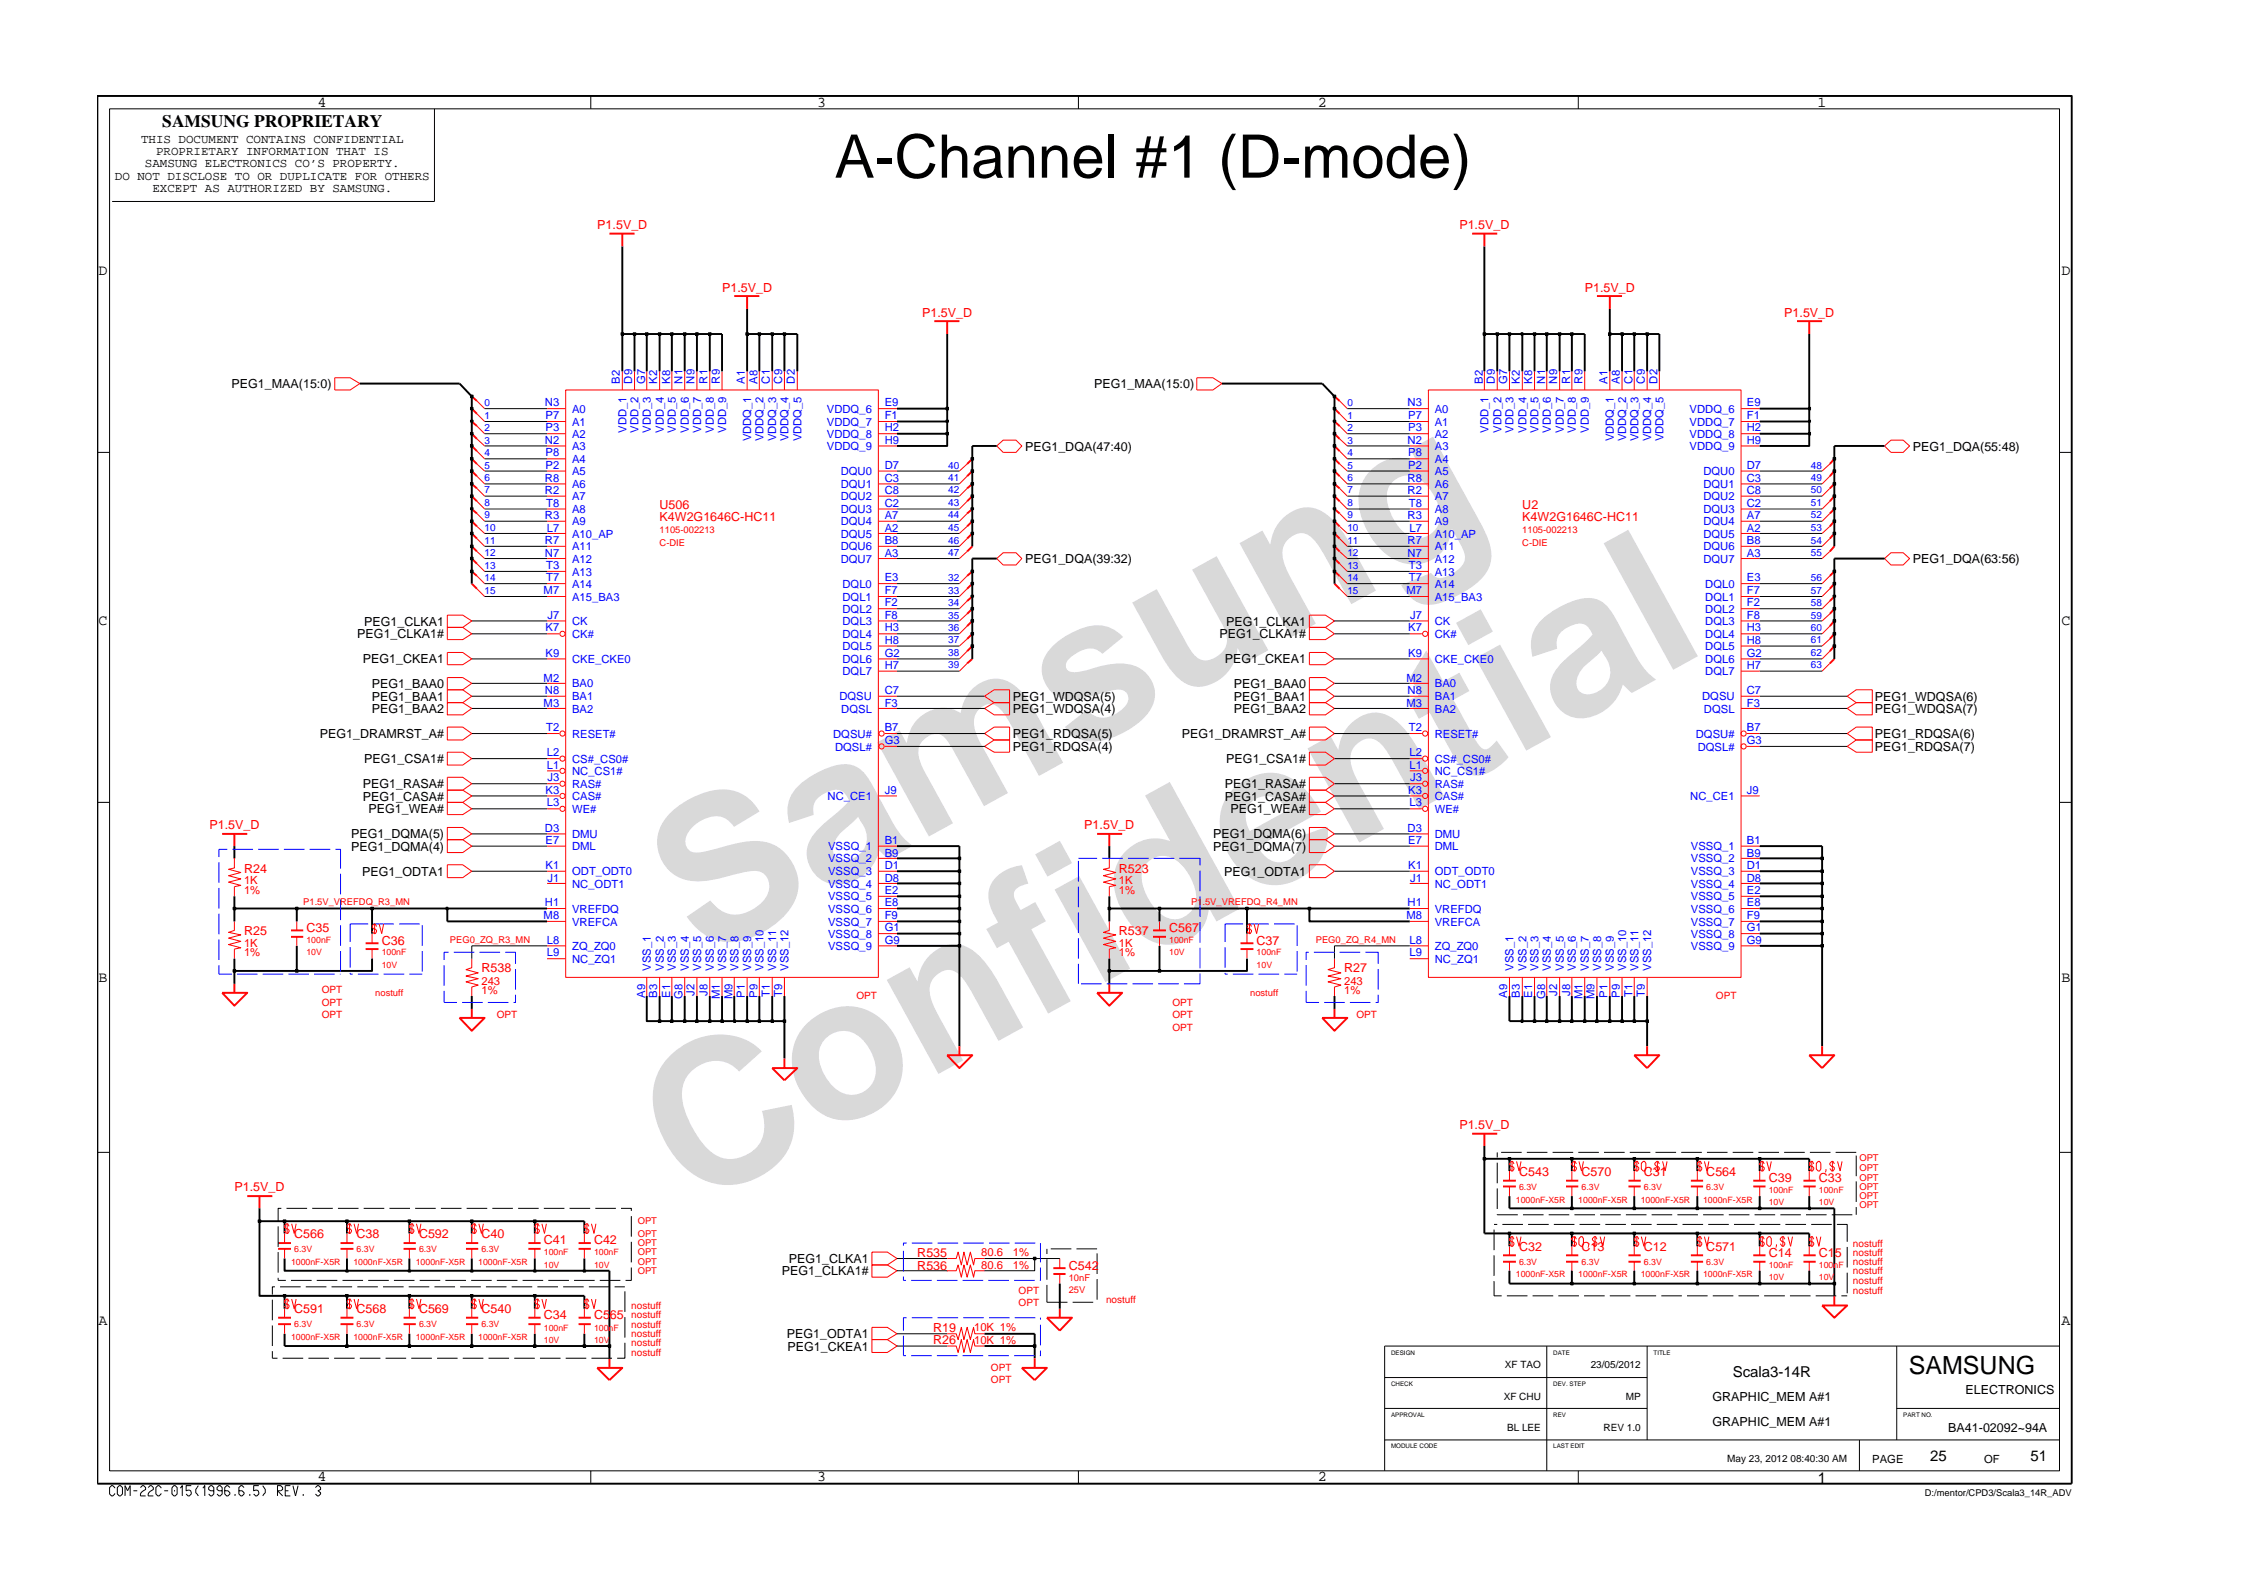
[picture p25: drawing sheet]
<svg xmlns="http://www.w3.org/2000/svg" width="297mm" height="210mm" viewBox="0 0 297 210" stroke-linecap="round" stroke-linejoin="round" font-family="sans-serif">
<defs><g id="words">
<g font-size="26.5" fill="#d9d9d9">
<text x="92.4" y="126.5" transform="rotate(-29 92.4 126.5)">Samsung</text>
<text x="91.1" y="159.2" transform="rotate(-29 91.1 159.2)">Confidential</text>
</g>
<text font-size="7.9" x="109.8" y="23.4">A-Channel #1 (D-mode)</text>
<text font-size="3.3" x="251.2" y="180.8">SAMSUNG</text>
<text font-size="2.3" x="21.4" y="16.7">SAMSUNG PROPRIETARY</text>
<g font-size="2">
<text x="41.8" y="14">4</text>
<text x="107.6" y="14">3</text>
<text x="173.4" y="14">2</text>
<text x="239.2" y="14">1</text>
<text x="13" y="36.2">D</text>
<text x="271.3" y="36.2">D</text>
<text x="13" y="82.3">C</text>
<text x="271.3" y="82.3">C</text>
<text x="13" y="129.2">B</text>
<text x="271.3" y="129.2">B</text>
<text x="13" y="174.4">A</text>
<text x="271.3" y="174.4">A</text>
<text x="228" y="181.2">Scala3-14R</text>
<text x="41.8" y="195">4</text>
<text x="107.6" y="195">3</text>
<text x="173.4" y="195">2</text>
<text x="239.3" y="195.1">1</text>
<text x="254" y="192.2">25</text>
<text x="267.2" y="192.2">51</text>
</g>
<g font-size="1.6">
<text x="15.1" y="23.7">DO NOT DISCLOSE TO OR DUPLICATE FOR OTHERS</text>
<text x="18.6" y="18.8">THIS DOCUMENT CONTAINS CONFIDENTIAL</text>
<text x="19.1" y="22">SAMSUNG ELECTRONICS CO’S PROPERTY.</text>
<text x="20.5" y="20.4">PROPRIETARY INFORMATION THAT IS</text>
<text x="20.1" y="25.3">EXCEPT AS AUTHORIZED BY SAMSUNG.</text>
<text x="30.5" y="51.1">PEG1_MAA(15:0)</text>
<text x="144" y="51.1">PEG1_MAA(15:0)</text>
<text x="134.9" y="59.3">PEG1_DQA(47:40)</text>
<text x="251.7" y="59.3">PEG1_DQA(55:48)</text>
<text x="134.9" y="74.1">PEG1_DQA(39:32)</text>
<text x="251.7" y="74.1">PEG1_DQA(63:56)</text>
<text x="47.9" y="82.3">PEG1_CLKA1</text>
<text x="161.4" y="82.3">PEG1_CLKA1</text>
<text x="47" y="84">PEG1_CLKA1#</text>
<text x="47.8" y="87.3">PEG1_CKEA1</text>
<text x="160.5" y="84">PEG1_CLKA1#</text>
<text x="161.2" y="87.3">PEG1_CKEA1</text>
<text x="48.9" y="93.8">PEG1_BAA2</text>
<text x="48.9" y="90.5">PEG1_BAA0</text>
<text x="48.9" y="92.2">PEG1_BAA1</text>
<text x="133.3" y="93.8">PEG1_WDQSA(4)</text>
<text x="133.3" y="92.2">PEG1_WDQSA(5)</text>
<text x="162.4" y="93.8">PEG1_BAA2</text>
<text x="162.4" y="92.2">PEG1_BAA1</text>
<text x="162.4" y="90.5">PEG1_BAA0</text>
<text x="246.7" y="93.8">PEG1_WDQSA(7)</text>
<text x="246.7" y="92.2">PEG1_WDQSA(6)</text>
<text x="42.1" y="97.1">PEG1_DRAMRST_A#</text>
<text x="47.9" y="100.4">PEG1_CSA1#</text>
<text x="133.3" y="98.8">PEG1_RDQSA(4)</text>
<text x="133.3" y="97.1">PEG1_RDQSA(5)</text>
<text x="155.5" y="97.1">PEG1_DRAMRST_A#</text>
<text x="161.4" y="100.4">PEG1_CSA1#</text>
<text x="246.7" y="97.1">PEG1_RDQSA(6)</text>
<text x="246.7" y="98.8">PEG1_RDQSA(7)</text>
<text x="47.8" y="105.3">PEG1_CASA#</text>
<text x="47.8" y="103.7">PEG1_RASA#</text>
<text x="48.5" y="107">PEG1_WEA#</text>
<text x="161.2" y="105.3">PEG1_CASA#</text>
<text x="161.2" y="103.7">PEG1_RASA#</text>
<text x="161.9" y="107">PEG1_WEA#</text>
<text x="46.2" y="112">PEG1_DQMA(4)</text>
<text x="46.2" y="110.3">PEG1_DQMA(5)</text>
<text x="159.7" y="112">PEG1_DQMA(7)</text>
<text x="159.7" y="110.3">PEG1_DQMA(6)</text>
<text x="47.7" y="115.3">PEG1_ODTA1</text>
<text x="161.1" y="115.3">PEG1_ODTA1</text>
<text x="102.9" y="167.8">PEG1_CLKA1#</text>
<text x="103.8" y="166.2">PEG1_CLKA1</text>
<text x="103.5" y="176.1">PEG1_ODTA1</text>
<text x="103.6" y="177.7">PEG1_CKEA1</text>
<text x="225.4" y="184.3">GRAPHIC_MEM A#1</text>
<text x="258.7" y="183.5">ELECTRONICS</text>
<text x="225.4" y="187.6">GRAPHIC_MEM A#1</text>
<text x="256.4" y="188.4">BA41-02092~94A</text>
</g>
<g font-size="1.6" fill="#f00">
<text x="78.6" y="30.2">P1.5V_D</text>
<text x="192.1" y="30.2">P1.5V_D</text>
<text x="95" y="38.4">P1.5V_D</text>
<text x="121.4" y="41.7">P1.5V_D</text>
<text x="208.6" y="38.4">P1.5V_D</text>
<text x="234.8" y="41.7">P1.5V_D</text>
<text x="86.8" y="67">U506</text>
<text x="86.8" y="68.6">K4W2G1646C-HC11</text>
<text x="200.3" y="68.6">K4W2G1646C-HC11</text>
<text x="200.3" y="67">U2</text>
<text x="27.6" y="109.1">P1.5V_D</text>
<text x="142.7" y="109.1">P1.5V_D</text>
<text x="32.1" y="114.8">R24</text>
<text x="147.3" y="114.8">R523</text>
<text x="32.1" y="123">R25</text>
<text x="40.3" y="122.6">C35</text>
<text x="50.2" y="124.3">C36</text>
<text x="147.3" y="123">R537</text>
<text x="153.9" y="122.6">C567</text>
<text x="165.4" y="124.3">C37</text>
<text x="63.4" y="128">R538</text>
<text x="176.9" y="128">R27</text>
<text x="192.1" y="148.5">P1.5V_D</text>
<text x="199.9" y="154.7">C543</text>
<text x="208.1" y="154.7">C570</text>
<text x="216.4" y="154.7">C31</text>
<text x="224.6" y="154.7">C564</text>
<text x="232.8" y="155.6">C39</text>
<text x="239.4" y="155.6">C33</text>
<text x="30.9" y="156.7">P1.5V_D</text>
<text x="38.7" y="162.9">C566</text>
<text x="46.9" y="162.9">C38</text>
<text x="55.1" y="162.9">C592</text>
<text x="63.4" y="162.9">C40</text>
<text x="71.6" y="163.8">C41</text>
<text x="78.2" y="163.8">C42</text>
<text x="120.7" y="165.4">R535</text>
<text x="120.7" y="167.1">R536</text>
<text x="140.7" y="167.1">C542</text>
<text x="199.9" y="164.6">C32</text>
<text x="208.1" y="164.6">C13</text>
<text x="216.4" y="164.6">C12</text>
<text x="224.6" y="164.6">C571</text>
<text x="232.8" y="165.4">C14</text>
<text x="239.4" y="165.4">C15</text>
<text x="38.7" y="172.8">C591</text>
<text x="46.9" y="172.8">C568</text>
<text x="55.1" y="172.8">C569</text>
<text x="63.4" y="172.8">C540</text>
<text x="71.6" y="173.6">C34</text>
<text x="78.2" y="173.6">C565</text>
<text x="122.8" y="175.3">R19</text>
<text x="122.8" y="176.9">R26</text>
</g>
<g font-size="1.5" fill="#00f">
<text x="71.7" y="53.5">N3</text>
<text x="81.6" y="50.5" transform="rotate(-90 81.6 50.5)">B2</text>
<text x="83.2" y="50.5" transform="rotate(-90 83.2 50.5)">D9</text>
<text x="84.9" y="50.5" transform="rotate(-90 84.9 50.5)">G7</text>
<text x="86.5" y="50.5" transform="rotate(-90 86.5 50.5)">K2</text>
<text x="88.2" y="50.5" transform="rotate(-90 88.2 50.5)">K8</text>
<text x="89.8" y="50.5" transform="rotate(-90 89.8 50.5)">N1</text>
<text x="91.4" y="50.5" transform="rotate(-90 91.4 50.5)">N9</text>
<text x="93.1" y="50.5" transform="rotate(-90 93.1 50.5)">R1</text>
<text x="94.7" y="50.5" transform="rotate(-90 94.7 50.5)">R9</text>
<text x="98" y="50.5" transform="rotate(-90 98 50.5)">A1</text>
<text x="99.7" y="50.5" transform="rotate(-90 99.7 50.5)">A8</text>
<text x="101.3" y="50.5" transform="rotate(-90 101.3 50.5)">C1</text>
<text x="102.9" y="50.5" transform="rotate(-90 102.9 50.5)">C9</text>
<text x="104.6" y="50.5" transform="rotate(-90 104.6 50.5)">D2</text>
<text x="116.4" y="53.5">E9</text>
<text x="185.2" y="53.5">N3</text>
<text x="195.1" y="50.5" transform="rotate(-90 195.1 50.5)">B2</text>
<text x="196.7" y="50.5" transform="rotate(-90 196.7 50.5)">D9</text>
<text x="198.3" y="50.5" transform="rotate(-90 198.3 50.5)">G7</text>
<text x="200" y="50.5" transform="rotate(-90 200 50.5)">K2</text>
<text x="201.7" y="50.5" transform="rotate(-90 201.7 50.5)">K8</text>
<text x="203.3" y="50.5" transform="rotate(-90 203.3 50.5)">N1</text>
<text x="205" y="50.5" transform="rotate(-90 205 50.5)">N9</text>
<text x="206.6" y="50.5" transform="rotate(-90 206.6 50.5)">R1</text>
<text x="208.3" y="50.5" transform="rotate(-90 208.3 50.5)">R9</text>
<text x="211.6" y="50.5" transform="rotate(-90 211.6 50.5)">A1</text>
<text x="213.2" y="50.5" transform="rotate(-90 213.2 50.5)">A8</text>
<text x="214.9" y="50.5" transform="rotate(-90 214.9 50.5)">C1</text>
<text x="216.5" y="50.5" transform="rotate(-90 216.5 50.5)">C9</text>
<text x="218.2" y="50.5" transform="rotate(-90 218.2 50.5)">D2</text>
<text x="229.9" y="53.5">E9</text>
<text x="71.7" y="58.5">N2</text>
<text x="71.8" y="56.8">P3</text>
<text x="71.8" y="55.2">P7</text>
<text x="75.3" y="57.6">A2</text>
<text x="75.3" y="59.2">A3</text>
<text x="75.3" y="54.3">A0</text>
<text x="75.3" y="56">A1</text>
<text x="82.4" y="56.9" transform="rotate(-90 82.4 56.9)">VDD_1</text>
<text x="84" y="56.9" transform="rotate(-90 84 56.9)">VDD_2</text>
<text x="85.7" y="56.9" transform="rotate(-90 85.7 56.9)">VDD_3</text>
<text x="87.4" y="56.9" transform="rotate(-90 87.4 56.9)">VDD_4</text>
<text x="89" y="56.9" transform="rotate(-90 89 56.9)">VDD_5</text>
<text x="90.7" y="56.9" transform="rotate(-90 90.7 56.9)">VDD_6</text>
<text x="92.3" y="56.9" transform="rotate(-90 92.3 56.9)">VDD_7</text>
<text x="94" y="56.9" transform="rotate(-90 94 56.9)">VDD_8</text>
<text x="95.6" y="56.9" transform="rotate(-90 95.6 56.9)">VDD_9</text>
<text x="98.9" y="58.1" transform="rotate(-90 98.9 58.1)">VDDQ_1</text>
<text x="100.5" y="58.1" transform="rotate(-90 100.5 58.1)">VDDQ_2</text>
<text x="102.2" y="58.1" transform="rotate(-90 102.2 58.1)">VDDQ_3</text>
<text x="103.8" y="58.1" transform="rotate(-90 103.8 58.1)">VDDQ_4</text>
<text x="105.5" y="58.1" transform="rotate(-90 105.5 58.1)">VDDQ_5</text>
<text x="108.8" y="54.3">VDDQ_6</text>
<text x="108.8" y="56">VDDQ_7</text>
<text x="108.8" y="57.6">VDDQ_8</text>
<text x="108.8" y="59.2">VDDQ_9</text>
<text x="116.4" y="55.2">F1</text>
<text x="116.4" y="56.8">H2</text>
<text x="116.4" y="58.5">H9</text>
<text x="185.3" y="58.5">N2</text>
<text x="185.3" y="55.2">P7</text>
<text x="185.3" y="56.8">P3</text>
<text x="188.8" y="54.3">A0</text>
<text x="188.8" y="56">A1</text>
<text x="188.8" y="57.6">A2</text>
<text x="188.8" y="59.2">A3</text>
<text x="195.9" y="56.9" transform="rotate(-90 195.9 56.9)">VDD_1</text>
<text x="197.6" y="56.9" transform="rotate(-90 197.6 56.9)">VDD_2</text>
<text x="199.2" y="56.9" transform="rotate(-90 199.2 56.9)">VDD_3</text>
<text x="200.9" y="56.9" transform="rotate(-90 200.9 56.9)">VDD_4</text>
<text x="202.5" y="56.9" transform="rotate(-90 202.5 56.9)">VDD_5</text>
<text x="204.1" y="56.9" transform="rotate(-90 204.1 56.9)">VDD_6</text>
<text x="205.8" y="56.9" transform="rotate(-90 205.8 56.9)">VDD_7</text>
<text x="207.4" y="56.9" transform="rotate(-90 207.4 56.9)">VDD_8</text>
<text x="209.1" y="56.9" transform="rotate(-90 209.1 56.9)">VDD_9</text>
<text x="212.4" y="58.1" transform="rotate(-90 212.4 58.1)">VDDQ_1</text>
<text x="214" y="58.1" transform="rotate(-90 214 58.1)">VDDQ_2</text>
<text x="215.6" y="58.1" transform="rotate(-90 215.6 58.1)">VDDQ_3</text>
<text x="217.3" y="58.1" transform="rotate(-90 217.3 58.1)">VDDQ_4</text>
<text x="218.9" y="58.1" transform="rotate(-90 218.9 58.1)">VDDQ_5</text>
<text x="222.4" y="54.3">VDDQ_6</text>
<text x="222.4" y="56">VDDQ_7</text>
<text x="222.4" y="57.6">VDDQ_8</text>
<text x="222.4" y="59.2">VDDQ_9</text>
<text x="229.9" y="55.2">F1</text>
<text x="229.9" y="56.8">H2</text>
<text x="229.9" y="58.5">H9</text>
<text x="71.7" y="63.4">R8</text>
<text x="71.7" y="65">R2</text>
<text x="71.8" y="60.1">P8</text>
<text x="71.8" y="61.8">P2</text>
<text x="75.3" y="60.9">A4</text>
<text x="75.3" y="62.5">A5</text>
<text x="75.3" y="64.2">A6</text>
<text x="75.3" y="65.8">A7</text>
<text x="110.6" y="62.5">DQU0</text>
<text x="110.6" y="64.2">DQU1</text>
<text x="110.6" y="65.8">DQU2</text>
<text x="116.4" y="61.8">D7</text>
<text x="116.4" y="63.4">C3</text>
<text x="116.4" y="65">C8</text>
<text x="185.3" y="63.4">R8</text>
<text x="185.3" y="65">R2</text>
<text x="185.3" y="60.1">P8</text>
<text x="185.3" y="61.8">P2</text>
<text x="188.8" y="60.9">A4</text>
<text x="188.8" y="62.5">A5</text>
<text x="188.8" y="64.2">A6</text>
<text x="188.8" y="65.8">A7</text>
<text x="224.2" y="62.5">DQU0</text>
<text x="224.2" y="64.2">DQU1</text>
<text x="224.2" y="65.8">DQU2</text>
<text x="229.9" y="65">C8</text>
<text x="229.9" y="61.8">D7</text>
<text x="229.9" y="63.4">C3</text>
<text x="71.7" y="68.3">R3</text>
<text x="71.7" y="71.6">R7</text>
<text x="71.9" y="66.7">T8</text>
<text x="72" y="70">L7</text>
<text x="75.3" y="67.5">A8</text>
<text x="75.3" y="69.1">A9</text>
<text x="75.3" y="70.7">A10_AP</text>
<text x="110.6" y="67.5">DQU3</text>
<text x="110.6" y="69.1">DQU4</text>
<text x="110.6" y="70.7">DQU5</text>
<text x="116.4" y="66.7">C2</text>
<text x="116.4" y="68.3">A7</text>
<text x="116.4" y="70">A2</text>
<text x="116.4" y="71.6">B8</text>
<text x="185.2" y="71.6">R7</text>
<text x="185.3" y="68.3">R3</text>
<text x="185.4" y="66.7">T8</text>
<text x="185.5" y="70">L7</text>
<text x="188.8" y="70.7">A10_AP</text>
<text x="188.8" y="67.5">A8</text>
<text x="188.8" y="69.1">A9</text>
<text x="224.2" y="67.5">DQU3</text>
<text x="224.2" y="69.1">DQU4</text>
<text x="224.2" y="70.7">DQU5</text>
<text x="229.9" y="66.7">C2</text>
<text x="229.9" y="68.3">A7</text>
<text x="229.9" y="70">A2</text>
<text x="229.9" y="71.6">B8</text>
<text x="71.7" y="73.3">N7</text>
<text x="71.9" y="74.9">T3</text>
<text x="71.9" y="76.5">T7</text>
<text x="75.3" y="72.4">A11</text>
<text x="75.3" y="74">A12</text>
<text x="75.3" y="75.7">A13</text>
<text x="75.3" y="77.3">A14</text>
<text x="110.6" y="72.4">DQU6</text>
<text x="110.6" y="74">DQU7</text>
<text x="110.9" y="77.3">DQL0</text>
<text x="116.4" y="76.5">E3</text>
<text x="116.4" y="73.3">A3</text>
<text x="185.2" y="73.3">N7</text>
<text x="185.4" y="74.9">T3</text>
<text x="185.4" y="76.5">T7</text>
<text x="188.8" y="72.4">A11</text>
<text x="188.8" y="74">A12</text>
<text x="188.8" y="75.7">A13</text>
<text x="188.8" y="77.3">A14</text>
<text x="224.2" y="72.4">DQU6</text>
<text x="224.2" y="74">DQU7</text>
<text x="224.4" y="77.3">DQL0</text>
<text x="229.9" y="73.3">A3</text>
<text x="229.9" y="76.5">E3</text>
<text x="71.5" y="78.2">M7</text>
<text x="71.8" y="83.1">K7</text>
<text x="72" y="81.5">J7</text>
<text x="75.3" y="82.3">CK</text>
<text x="75.3" y="84">CK#</text>
<text x="75.3" y="79">A15_BA3</text>
<text x="110.9" y="79">DQL1</text>
<text x="110.9" y="80.6">DQL2</text>
<text x="110.9" y="82.3">DQL3</text>
<text x="110.9" y="84">DQL4</text>
<text x="116.4" y="78.2">F7</text>
<text x="116.4" y="79.8">F2</text>
<text x="116.4" y="81.5">F8</text>
<text x="116.4" y="83.1">H3</text>
<text x="185.1" y="78.2">M7</text>
<text x="185.3" y="83.1">K7</text>
<text x="185.6" y="81.5">J7</text>
<text x="188.8" y="79">A15_BA3</text>
<text x="188.8" y="82.3">CK</text>
<text x="188.8" y="84">CK#</text>
<text x="224.4" y="79">DQL1</text>
<text x="224.4" y="80.6">DQL2</text>
<text x="224.4" y="82.3">DQL3</text>
<text x="224.4" y="84">DQL4</text>
<text x="229.9" y="78.2">F7</text>
<text x="229.9" y="79.8">F2</text>
<text x="229.9" y="81.5">F8</text>
<text x="229.9" y="83.1">H3</text>
<text x="71.5" y="89.7">M2</text>
<text x="71.8" y="86.4">K9</text>
<text x="75.3" y="87.3">CKE_CKE0</text>
<text x="110.9" y="85.6">DQL5</text>
<text x="110.9" y="87.3">DQL6</text>
<text x="110.9" y="88.9">DQL7</text>
<text x="116.4" y="84.7">H8</text>
<text x="116.4" y="86.4">G2</text>
<text x="116.4" y="88">H7</text>
<text x="185.1" y="89.7">M2</text>
<text x="185.3" y="86.4">K9</text>
<text x="188.8" y="87.3">CKE_CKE0</text>
<text x="224.4" y="85.6">DQL5</text>
<text x="224.4" y="87.3">DQL6</text>
<text x="224.4" y="88.9">DQL7</text>
<text x="229.9" y="84.7">H8</text>
<text x="229.9" y="86.4">G2</text>
<text x="229.9" y="88">H7</text>
<text x="71.5" y="93">M3</text>
<text x="71.7" y="91.3">N8</text>
<text x="75.3" y="93.8">BA2</text>
<text x="75.3" y="90.5">BA0</text>
<text x="75.3" y="92.2">BA1</text>
<text x="110.5" y="92.2">DQSU</text>
<text x="110.7" y="93.8">DQSL</text>
<text x="116.4" y="93">F3</text>
<text x="116.4" y="91.3">C7</text>
<text x="185.1" y="93">M3</text>
<text x="185.3" y="91.3">N8</text>
<text x="188.8" y="90.5">BA0</text>
<text x="188.8" y="92.2">BA1</text>
<text x="188.8" y="93.8">BA2</text>
<text x="224" y="92.2">DQSU</text>
<text x="224.3" y="93.8">DQSL</text>
<text x="229.9" y="93">F3</text>
<text x="229.9" y="91.3">C7</text>
<text x="71.9" y="96.2">T2</text>
<text x="72" y="99.5">L2</text>
<text x="72" y="101.2">L1</text>
<text x="75.3" y="100.4">CS#_CS0#</text>
<text x="75.3" y="102">NC_CS1#</text>
<text x="75.3" y="97.1">RESET#</text>
<text x="109.7" y="97.1">DQSU#</text>
<text x="109.9" y="98.8">DQSL#</text>
<text x="116.4" y="97.9">G3</text>
<text x="116.4" y="96.2">B7</text>
<text x="185.4" y="96.2">T2</text>
<text x="185.5" y="101.2">L1</text>
<text x="185.5" y="99.5">L2</text>
<text x="188.8" y="97.1">RESET#</text>
<text x="188.8" y="102">NC_CS1#</text>
<text x="188.8" y="100.4">CS#_CS0#</text>
<text x="223.2" y="97.1">DQSU#</text>
<text x="223.4" y="98.8">DQSL#</text>
<text x="229.9" y="97.9">G3</text>
<text x="229.9" y="96.2">B7</text>
<text x="71.8" y="104.5">K3</text>
<text x="72" y="106.1">L3</text>
<text x="72" y="102.8">J3</text>
<text x="75.3" y="105.3">CAS#</text>
<text x="75.3" y="103.7">RAS#</text>
<text x="75.3" y="107">WE#</text>
<text x="108.9" y="105.3">NC_CE1</text>
<text x="116.4" y="104.5">J9</text>
<text x="185.3" y="104.5">K3</text>
<text x="185.5" y="106.1">L3</text>
<text x="185.6" y="102.8">J3</text>
<text x="188.8" y="105.3">CAS#</text>
<text x="188.8" y="103.7">RAS#</text>
<text x="188.8" y="107">WE#</text>
<text x="222.5" y="105.3">NC_CE1</text>
<text x="229.9" y="104.5">J9</text>
<text x="71.7" y="109.4">D3</text>
<text x="71.8" y="111">E7</text>
<text x="75.3" y="111.9">DML</text>
<text x="75.3" y="110.3">DMU</text>
<text x="109" y="111.9">VSSQ_1</text>
<text x="109" y="113.5">VSSQ_2</text>
<text x="116.4" y="111">B1</text>
<text x="116.4" y="112.7">B9</text>
<text x="185.3" y="109.4">D3</text>
<text x="185.3" y="111">E7</text>
<text x="188.8" y="111.9">DML</text>
<text x="188.8" y="110.3">DMU</text>
<text x="222.5" y="111.9">VSSQ_1</text>
<text x="222.5" y="113.5">VSSQ_2</text>
<text x="229.9" y="111">B1</text>
<text x="229.9" y="112.7">B9</text>
<text x="71.7" y="119.3">H1</text>
<text x="71.8" y="114.3">K1</text>
<text x="72" y="116">J1</text>
<text x="75.3" y="116.8">NC_ODT1</text>
<text x="75.3" y="115.2">ODT_ODT0</text>
<text x="109" y="115.2">VSSQ_3</text>
<text x="109" y="116.8">VSSQ_4</text>
<text x="109" y="118.5">VSSQ_5</text>
<text x="116.4" y="114.3">D1</text>
<text x="116.4" y="116">D8</text>
<text x="116.4" y="117.6">E2</text>
<text x="116.4" y="119.3">E8</text>
<text x="185.2" y="119.3">H1</text>
<text x="185.3" y="114.3">K1</text>
<text x="185.6" y="116">J1</text>
<text x="188.8" y="116.8">NC_ODT1</text>
<text x="188.8" y="115.2">ODT_ODT0</text>
<text x="222.5" y="115.2">VSSQ_3</text>
<text x="222.5" y="116.8">VSSQ_4</text>
<text x="222.5" y="118.5">VSSQ_5</text>
<text x="229.9" y="114.3">D1</text>
<text x="229.9" y="116">D8</text>
<text x="229.9" y="117.6">E2</text>
<text x="229.9" y="119.3">E8</text>
<text x="71.5" y="120.9">M8</text>
<text x="72" y="125.9">L9</text>
<text x="72" y="124.3">L8</text>
<text x="75.3" y="121.8">VREFCA</text>
<text x="75.3" y="120.1">VREFDQ</text>
<text x="75.3" y="125">ZQ_ZQ0</text>
<text x="109" y="120.1">VSSQ_6</text>
<text x="109" y="121.8">VSSQ_7</text>
<text x="109" y="123.4">VSSQ_8</text>
<text x="109" y="125">VSSQ_9</text>
<text x="116.4" y="120.9">F9</text>
<text x="116.4" y="122.6">G1</text>
<text x="116.4" y="124.3">G9</text>
<text x="185.1" y="120.9">M8</text>
<text x="185.5" y="125.9">L9</text>
<text x="185.5" y="124.3">L8</text>
<text x="188.8" y="121.8">VREFCA</text>
<text x="188.8" y="120.1">VREFDQ</text>
<text x="188.8" y="125">ZQ_ZQ0</text>
<text x="222.5" y="120.1">VSSQ_6</text>
<text x="222.5" y="121.8">VSSQ_7</text>
<text x="222.5" y="123.4">VSSQ_8</text>
<text x="222.5" y="125">VSSQ_9</text>
<text x="229.9" y="120.9">F9</text>
<text x="229.9" y="122.6">G1</text>
<text x="229.9" y="124.3">G9</text>
<text x="75.3" y="126.7">NC_ZQ1</text>
<text x="84.9" y="131.3" transform="rotate(-90 84.9 131.3)">A9</text>
<text x="85.7" y="127.8" transform="rotate(-90 85.7 127.8)">VSS_1</text>
<text x="86.5" y="131.3" transform="rotate(-90 86.5 131.3)">B3</text>
<text x="87.4" y="127.8" transform="rotate(-90 87.4 127.8)">VSS_2</text>
<text x="88.2" y="131.3" transform="rotate(-90 88.2 131.3)">E1</text>
<text x="89" y="127.8" transform="rotate(-90 89 127.8)">VSS_3</text>
<text x="89.8" y="131.4" transform="rotate(-90 89.8 131.4)">G8</text>
<text x="90.7" y="127.8" transform="rotate(-90 90.7 127.8)">VSS_4</text>
<text x="91.4" y="131" transform="rotate(-90 91.4 131)">J2</text>
<text x="92.3" y="127.8" transform="rotate(-90 92.3 127.8)">VSS_5</text>
<text x="93.1" y="131" transform="rotate(-90 93.1 131)">J8</text>
<text x="94" y="127.8" transform="rotate(-90 94 127.8)">VSS_6</text>
<text x="94.7" y="131.5" transform="rotate(-90 94.7 131.5)">M1</text>
<text x="95.6" y="127.8" transform="rotate(-90 95.6 127.8)">VSS_7</text>
<text x="96.4" y="131.5" transform="rotate(-90 96.4 131.5)">M9</text>
<text x="97.2" y="127.8" transform="rotate(-90 97.2 127.8)">VSS_8</text>
<text x="98" y="131.3" transform="rotate(-90 98 131.3)">P1</text>
<text x="98.9" y="127.8" transform="rotate(-90 98.9 127.8)">VSS_9</text>
<text x="99.7" y="131.3" transform="rotate(-90 99.7 131.3)">P9</text>
<text x="100.5" y="127.8" transform="rotate(-90 100.5 127.8)">VSS_10</text>
<text x="101.3" y="131.2" transform="rotate(-90 101.3 131.2)">T1</text>
<text x="102.2" y="127.8" transform="rotate(-90 102.2 127.8)">VSS_11</text>
<text x="102.9" y="131.2" transform="rotate(-90 102.9 131.2)">T9</text>
<text x="103.8" y="127.8" transform="rotate(-90 103.8 127.8)">VSS_12</text>
<text x="188.8" y="126.7">NC_ZQ1</text>
<text x="198.3" y="131.3" transform="rotate(-90 198.3 131.3)">A9</text>
<text x="199.2" y="127.8" transform="rotate(-90 199.2 127.8)">VSS_1</text>
<text x="200" y="131.3" transform="rotate(-90 200 131.3)">B3</text>
<text x="200.9" y="127.8" transform="rotate(-90 200.9 127.8)">VSS_2</text>
<text x="201.7" y="131.3" transform="rotate(-90 201.7 131.3)">E1</text>
<text x="202.5" y="127.8" transform="rotate(-90 202.5 127.8)">VSS_3</text>
<text x="203.3" y="131.4" transform="rotate(-90 203.3 131.4)">G8</text>
<text x="204.1" y="127.8" transform="rotate(-90 204.1 127.8)">VSS_4</text>
<text x="205" y="131" transform="rotate(-90 205 131)">J2</text>
<text x="205.8" y="127.8" transform="rotate(-90 205.8 127.8)">VSS_5</text>
<text x="206.6" y="131" transform="rotate(-90 206.6 131)">J8</text>
<text x="207.4" y="127.8" transform="rotate(-90 207.4 127.8)">VSS_6</text>
<text x="208.3" y="131.5" transform="rotate(-90 208.3 131.5)">M1</text>
<text x="209.1" y="127.8" transform="rotate(-90 209.1 127.8)">VSS_7</text>
<text x="209.9" y="131.5" transform="rotate(-90 209.9 131.5)">M9</text>
<text x="210.7" y="127.8" transform="rotate(-90 210.7 127.8)">VSS_8</text>
<text x="211.6" y="131.3" transform="rotate(-90 211.6 131.3)">P1</text>
<text x="212.4" y="127.8" transform="rotate(-90 212.4 127.8)">VSS_9</text>
<text x="213.2" y="131.3" transform="rotate(-90 213.2 131.3)">P9</text>
<text x="214" y="127.8" transform="rotate(-90 214 127.8)">VSS_10</text>
<text x="214.9" y="131.2" transform="rotate(-90 214.9 131.2)">T1</text>
<text x="215.6" y="127.8" transform="rotate(-90 215.6 127.8)">VSS_11</text>
<text x="216.5" y="131.2" transform="rotate(-90 216.5 131.2)">T9</text>
<text x="217.3" y="127.8" transform="rotate(-90 217.3 127.8)">VSS_12</text>
</g>
<g font-size="1.5" fill="#f00">
<text x="32.1" y="117.6">1%</text>
<text x="32.1" y="116.4">1K</text>
<text x="147.3" y="116.4">1K</text>
<text x="147.3" y="117.6">1%</text>
<text x="32.1" y="124.7">1K</text>
<text x="32.1" y="125.9">1%</text>
<text x="147.3" y="125.9">1%</text>
<text x="147.3" y="124.7">1K</text>
<text x="63.4" y="130.8">1%</text>
<text x="63.4" y="129.6">243</text>
<text x="176.9" y="129.6">243</text>
<text x="176.9" y="130.8">1%</text>
<text x="129.1" y="165.3">80.6</text>
<text x="129.1" y="167">80.6</text>
<text x="133.3" y="165.3">1%</text>
<text x="133.3" y="167">1%</text>
<text x="128.2" y="175.2">10K 1%</text>
<text x="128.2" y="176.8">10K 1%</text>
</g>
<g font-size="1.5">
<text x="246.4" y="192.5">PAGE</text>
<text x="261.1" y="192.5">OF</text>
</g>
<g font-size="1.3" fill="#00f">
<text x="63.8" y="53.4">0</text>
<text x="177.3" y="53.4">0</text>
<text x="63.8" y="56.7">2</text>
<text x="63.8" y="55.1">1</text>
<text x="63.8" y="58.4">3</text>
<text x="177.3" y="56.7">2</text>
<text x="177.3" y="55.1">1</text>
<text x="177.3" y="58.4">3</text>
<text x="63.8" y="60">4</text>
<text x="63.8" y="61.7">5</text>
<text x="63.8" y="63.3">6</text>
<text x="63.8" y="64.9">7</text>
<text x="124.8" y="64.9">42</text>
<text x="124.8" y="61.7">40</text>
<text x="124.8" y="63.3">41</text>
<text x="177.3" y="64.9">7</text>
<text x="177.3" y="60">4</text>
<text x="177.3" y="61.7">5</text>
<text x="177.3" y="63.3">6</text>
<text x="238.3" y="63.3">49</text>
<text x="238.3" y="61.7">48</text>
<text x="238.3" y="64.9">50</text>
<text x="63.8" y="71.5">11</text>
<text x="63.8" y="69.9">10</text>
<text x="63.8" y="68.2">9</text>
<text x="63.8" y="66.6">8</text>
<text x="124.8" y="69.9">45</text>
<text x="124.8" y="71.5">46</text>
<text x="124.8" y="68.2">44</text>
<text x="124.8" y="66.6">43</text>
<text x="177.3" y="71.5">11</text>
<text x="177.3" y="69.9">10</text>
<text x="177.3" y="66.6">8</text>
<text x="177.3" y="68.2">9</text>
<text x="238.3" y="69.9">53</text>
<text x="238.3" y="66.6">51</text>
<text x="238.3" y="68.2">52</text>
<text x="238.3" y="71.5">54</text>
<text x="63.8" y="76.4">14</text>
<text x="63.8" y="74.8">13</text>
<text x="63.8" y="73.2">12</text>
<text x="124.8" y="73.2">47</text>
<text x="124.8" y="76.4">32</text>
<text x="177.3" y="74.8">13</text>
<text x="177.3" y="76.4">14</text>
<text x="177.3" y="73.2">12</text>
<text x="238.3" y="76.4">56</text>
<text x="238.3" y="73.2">55</text>
<text x="63.8" y="78.1">15</text>
<text x="124.8" y="78.1">33</text>
<text x="124.8" y="81.4">35</text>
<text x="124.8" y="83">36</text>
<text x="124.8" y="79.7">34</text>
<text x="177.3" y="78.1">15</text>
<text x="238.3" y="79.7">58</text>
<text x="238.3" y="83">60</text>
<text x="238.3" y="78.1">57</text>
<text x="238.3" y="81.4">59</text>
<text x="124.8" y="88">39</text>
<text x="124.8" y="86.3">38</text>
<text x="124.8" y="84.7">37</text>
<text x="238.3" y="86.3">62</text>
<text x="238.3" y="88">63</text>
<text x="238.3" y="84.7">61</text>
</g>
<g font-size="1.3" fill="#f00">
<text x="42.4" y="130.7">OPT</text>
<text x="112.7" y="131.5">OPT</text>
<text x="225.8" y="131.5">OPT</text>
<text x="42.4" y="132.3">OPT</text>
<text x="42.4" y="134">OPT</text>
<text x="65.4" y="134">OPT</text>
<text x="154.3" y="135.7">OPT</text>
<text x="154.3" y="132.3">OPT</text>
<text x="154.3" y="134">OPT</text>
<text x="178.5" y="134">OPT</text>
<text x="243.9" y="164.1">nostuff</text>
<text x="243.9" y="167.7">nostuff</text>
<text x="243.9" y="166.5">nostuff</text>
<text x="243.9" y="165.3">nostuff</text>
<text x="83.1" y="172.3">nostuff</text>
<text x="83.1" y="173.5">nostuff</text>
<text x="134.1" y="170.3">OPT</text>
<text x="134.1" y="171.9">OPT</text>
<text x="145.6" y="171.4">nostuff</text>
<text x="243.9" y="169">nostuff</text>
<text x="243.9" y="170.3">nostuff</text>
<text x="83.1" y="178.5">nostuff</text>
<text x="83.1" y="176">nostuff</text>
<text x="83.1" y="174.7">nostuff</text>
<text x="83.1" y="177.2">nostuff</text>
<text x="130.4" y="180.4">OPT</text>
<text x="130.4" y="182">OPT</text>
</g>
<g font-size="1.3">
<text x="197.9" y="184.2">XF CHU</text>
<text x="198.1" y="180.1">XF TAO</text>
<text x="209.3" y="180.1">23/05/2012</text>
<text x="214" y="184.2">MP</text>
<text x="198.3" y="188.3">BL LEE</text>
<text x="211" y="188.3">REV 1.0</text>
<text x="227.3" y="192.4">May 23, 2012 08:40:30 AM</text>
</g>
<g font-size="1.2" fill="#f00">
<text x="86.8" y="71.9">C-DIE</text>
<text x="86.8" y="70.2">1105-002213</text>
<text x="200.3" y="71.9">C-DIE</text>
<text x="200.3" y="70.2">1105-002213</text>
<text x="39.9" y="119.1">P1.5V_VREFDQ_R3_MN</text>
<text x="156.7" y="119.1">P1.5V_VREFDQ_R4_MN</text>
<text x="40.3" y="124.1">100nF</text>
<text x="40.3" y="125.7">10V</text>
<text x="50.2" y="125.7">100nF</text>
<text x="59.2" y="124.1">PEG0_ZQ_R3_MN</text>
<text x="153.9" y="125.7">10V</text>
<text x="153.9" y="124.1">100nF</text>
<text x="165.4" y="125.7">100nF</text>
<text x="173.2" y="124.1">PEG0_ZQ_R4_MN</text>
<text x="49.4" y="131.1">nostuff</text>
<text x="50.2" y="127.4">10V</text>
<text x="164.5" y="131.1">nostuff</text>
<text x="165.4" y="127.4">10V</text>
<text x="244.7" y="152.8">OPT</text>
<text x="244.7" y="154.1">OPT</text>
<text x="244.7" y="155.4">OPT</text>
<text x="83.9" y="161.1">OPT</text>
<text x="199.5" y="158.3">1000nF-X5R</text>
<text x="199.9" y="156.6">6.3V</text>
<text x="207.7" y="158.3">1000nF-X5R</text>
<text x="208.1" y="156.6">6.3V</text>
<text x="215.9" y="158.3">1000nF-X5R</text>
<text x="216.4" y="156.6">6.3V</text>
<text x="224.1" y="158.3">1000nF-X5R</text>
<text x="224.6" y="156.6">6.3V</text>
<text x="232.8" y="157">100nF</text>
<text x="232.8" y="158.6">10V</text>
<text x="239.4" y="157">100nF</text>
<text x="239.4" y="158.6">10V</text>
<text x="244.7" y="156.6">OPT</text>
<text x="244.7" y="159">OPT</text>
<text x="244.7" y="157.8">OPT</text>
<text x="38.3" y="166.5">1000nF-X5R</text>
<text x="38.7" y="164.8">6.3V</text>
<text x="46.5" y="166.5">1000nF-X5R</text>
<text x="46.9" y="164.8">6.3V</text>
<text x="54.7" y="166.5">1000nF-X5R</text>
<text x="55.1" y="164.8">6.3V</text>
<text x="62.9" y="166.5">1000nF-X5R</text>
<text x="63.4" y="164.8">6.3V</text>
<text x="71.6" y="166.9">10V</text>
<text x="71.6" y="165.2">100nF</text>
<text x="78.2" y="166.9">10V</text>
<text x="78.2" y="165.2">100nF</text>
<text x="83.9" y="165.2">OPT</text>
<text x="83.9" y="167.7">OPT</text>
<text x="83.9" y="162.7">OPT</text>
<text x="83.9" y="164">OPT</text>
<text x="83.9" y="166.5">OPT</text>
<text x="199.9" y="166.5">6.3V</text>
<text x="208.1" y="166.5">6.3V</text>
<text x="216.4" y="166.5">6.3V</text>
<text x="224.6" y="166.5">6.3V</text>
<text x="232.8" y="166.9">100nF</text>
<text x="239.4" y="166.9">100nF</text>
<text x="140.7" y="168.5">10nF</text>
<text x="140.7" y="170.1">25V</text>
<text x="199.5" y="168.1">1000nF-X5R</text>
<text x="207.7" y="168.1">1000nF-X5R</text>
<text x="215.9" y="168.1">1000nF-X5R</text>
<text x="224.1" y="168.1">1000nF-X5R</text>
<text x="232.8" y="168.5">10V</text>
<text x="239.4" y="168.5">10V</text>
<text x="38.3" y="176.3">1000nF-X5R</text>
<text x="38.7" y="174.7">6.3V</text>
<text x="46.5" y="176.3">1000nF-X5R</text>
<text x="46.9" y="174.7">6.3V</text>
<text x="54.7" y="176.3">1000nF-X5R</text>
<text x="55.1" y="174.7">6.3V</text>
<text x="62.9" y="176.3">1000nF-X5R</text>
<text x="63.4" y="174.7">6.3V</text>
<text x="71.6" y="176.7">10V</text>
<text x="71.6" y="175.1">100nF</text>
<text x="78.2" y="176.7">10V</text>
<text x="78.2" y="175.1">100nF</text>
</g>
<text font-size="1.2" x="253.3" y="196.9">D:/mentor/CPD3/Scala3_14R_ADV</text>
<g font-size=".8">
<text x="183.1" y="178.3">DESIGN</text>
<text x="204.4" y="178.3">DATE</text>
<text x="217.6" y="178.3">TITLE</text>
<text x="183.1" y="182.3">CHECK</text>
<text x="204.4" y="182.3">DEV. STEP</text>
<text x="183.1" y="190.6">MODULE CODE</text>
<text x="183.1" y="186.5">APPROVAL</text>
<text x="204.4" y="186.5">REV</text>
<text x="204.4" y="190.6">LAST EDIT</text>
<text x="250.5" y="186.5">PART NO.</text>
</g>
</g></defs>
<g fill="none" stroke="#f00" stroke-width=".25">
<path d="M80.2 30.7h3.3M81.9 30.7v1.7M96.6 39h3.3M98.3 39v1.7M193.7 30.7h3.3M195.4 30.7v1.7M210.2 39h3.3M211.9 39v1.7M62.1 58.7l.7 .7M62.1 55.5l.7 .6M62.1 53.8l.7 .7M62.1 52.2l.7 .6"/>
<path d="M62.1 57.1l.7 .7M123 42.3h3.3M124.7 42.3v1.7M175.6 53.8l.7 .7M175.6 58.7l.7 .7M175.6 55.5l.7 .6M175.6 57.1l.7 .7M175.6 52.2l.7 .6M236.5 42.3h3.3M238.1 42.3v1.7M62.1 70.2l.7 .7M62.1 65.3l.7 .7"/>
<path d="M62.1 71.9l.7 .7M62.1 67l.7 .6M62.1 68.6l.7 .7M62.1 73.5l.7 .7M62.1 76.8l.7 .7M62.1 63.7l.7 .6M62.1 62l.7 .7M62.1 60.4l.7 .7M62.1 75.2l.7 .6M128 62l-.7 .7M128 65.3l-.7 .7M128 67l-.7 .6"/>
<path d="M128 63.7l-.7 .6M128 76.8l-.7 .7M128 60.4l-.7 .7M128 68.6l-.7 .7M128 71.9l-.7 .7M128 70.2l-.7 .7M128 75.2l-.7 .6M128 78.5l-.7 .6M175.6 60.4l.7 .7M175.6 65.3l.7 .7M175.6 73.5l.7 .7M175.6 63.7l.7 .6"/>
<path d="M175.6 62l.7 .7M175.6 67l.7 .6M175.6 71.9l.7 .7M175.6 75.2l.7 .6M175.6 68.6l.7 .7M175.6 70.2l.7 .7M175.6 76.8l.7 .7M241.4 68.6l-.6 .7M241.4 78.5l-.6 .6M241.4 75.2l-.6 .6M241.4 76.8l-.6 .7M241.4 65.3l-.6 .7"/>
<path d="M241.4 62l-.6 .7M241.4 60.4l-.6 .7M241.4 70.2l-.6 .7M241.4 63.7l-.6 .6M241.4 71.9l-.6 .7M241.4 67l-.6 .6M128 86.7l-.7 .6M128 80.1l-.7 .7M128 83.4l-.7 .7M128 85l-.7 .7M128 81.7l-.7 .7M241.4 81.7l-.6 .7"/>
<path d="M241.4 85l-.6 .7M241.4 86.7l-.6 .6M241.4 83.4l-.6 .7M241.4 80.1l-.6 .7M29.2 109.7h3.3M30.8 109.7v1.7M144.4 109.7h3.3M146 109.7v1.7M29.2 130.7h3.3l-1.7 1.6zM30.8 129.5v1.2M38.3 122.4h1.6M38.3 123.3h1.6"/>
<path d="M48.1 124.1h1.7M48.1 124.9h1.7M60.5 134h3.3l-1.7 1.7zM62.1 132.8v1.2M103.2 139.3v1.3M124.7 138.9h3.3l-1.7 1.7zM126.3 137.7v1.2M144.4 130.7h3.3l-1.7 1.6zM146 129.5v1.2M151.8 122.4h1.6M151.8 123.3h1.6M163.3 124.1h1.7"/>
<path d="M163.3 124.9h1.7M174 134h3.3l-1.7 1.7zM175.6 132.8v1.2M215.1 138.9h3.3l-1.6 1.7zM216.8 137.7v1.2M238.1 138.9h3.3l-1.6 1.7zM239.8 137.7v1.2M32.5 157.4h3.3M34.1 157.4v1.6M101.6 140.6h3.3l-1.7 1.6zM193.7 149.2h3.3M195.4 149.2v1.6"/>
<path d="M197.8 155.4h1.7M197.8 156.1h1.7M206.1 155.4h1.6M206.1 156.1h1.6M214.3 155.4h1.6M214.3 156.1h1.6M222.5 155.4h1.6M222.5 156.1h1.6M230.7 155.4h1.7M230.7 156.1h1.7M237.3 155.4h1.7M237.3 156.1h1.7"/>
<path d="M36.6 163.6h1.7M36.6 164.4h1.7M36.6 173.4h1.7M36.6 174.3h1.7M44.8 163.6h1.7M44.8 164.4h1.7M44.8 173.4h1.7M44.8 174.3h1.7M53.1 163.6h1.6M53.1 164.4h1.6M53.1 173.4h1.6M53.1 174.3h1.6"/>
<path d="M61.3 163.6h1.6M61.3 164.4h1.6M61.3 173.4h1.6M61.3 174.3h1.6M69.5 163.6h1.6M69.5 164.4h1.6M69.5 173.4h1.6M69.5 174.3h1.6M76.1 163.6h1.7M76.1 164.4h1.7M76.1 173.4h1.7M76.1 174.3h1.7"/>
<path d="M80.2 178.7v1.3M136.2 178.7v1.3M137.8 173.4h3.3l-1.6 1.7zM138.6 166.9h1.6M138.6 167.7h1.6M139.5 172.2v1.2M197.8 165.2h1.7M197.8 166h1.7M206.1 165.2h1.6M206.1 166h1.6M214.3 165.2h1.6M214.3 166h1.6"/>
<path d="M222.5 165.2h1.6M222.5 166h1.6M230.7 165.2h1.7M230.7 166h1.7M237.3 165.2h1.7M237.3 166h1.7M239.8 171.8h3.3l-1.7 1.6zM241.4 170.5v1.3M78.6 180h3.3l-1.7 1.6zM134.5 180h3.3l-1.6 1.6z"/>
</g>
<g fill="none" stroke="#f00" stroke-width=".13">
<path d="M44.1 49.7h2l1.3 .8-1.3 .8h-2zM62.8 59.4l1 1M62.8 56.1l1 1M62.8 54.5l1 1M62.8 52.8l1 1M62.8 57.8l1 .9M72 53.8h2.5M72 55.5h2.5M72 57.1h2.5M72 58.7h2.5M74.5 51.3h41.1v77.3h-41.1zM74.5 51.3v.1"/>
<path d="M81.9 48.9v2.4M83.5 48.9v2.4M85.1 48.9v2.4M86.8 48.9v2.4M88.4 48.9v2.4M90.1 48.9v2.4M91.7 48.9v2.4M93.4 48.9v2.4M95 48.9v2.4M98.3 48.9v2.4M99.9 48.9v2.4M101.6 48.9v2.4"/>
<path d="M103.2 48.9v2.4M104.9 48.9v2.4M115.6 53.8h2.5M115.6 55.5h2.5M115.6 57.1h2.5M115.6 58.7h2.5M131.2 58.7l.8-.8h1.7l.8 .8-.8 .8h-1.7zM157.5 49.7h2.1l1.2 .8-1.2 .8h-2.1zM176.3 54.5l1 1M176.3 59.4l1 1M176.3 56.1l1 1M176.3 57.8l1 .9"/>
<path d="M176.3 52.8l1 1M185.5 53.8h2.5M185.5 55.5h2.5M185.5 57.1h2.5M185.5 58.7h2.5M188 51.3h41.1v77.3h-41.1zM188 51.3v.1M195.4 48.9v2.4M197 48.9v2.4M198.7 48.9v2.4M200.3 48.9v2.4M202 48.9v2.4"/>
<path d="M203.6 48.9v2.4M205.3 48.9v2.4M206.9 48.9v2.4M208.6 48.9v2.4M211.9 48.9v2.4M213.5 48.9v2.4M215.1 48.9v2.4M216.8 48.9v2.4M218.4 48.9v2.4M229.1 53.8h2.5M229.1 55.5h2.5M229.1 57.1h2.5"/>
<path d="M229.1 58.7h2.5M248 58.7l.9-.8h1.6l.8 .8-.8 .8h-1.6zM62.8 70.9l1 1M62.8 66l1 1M62.8 72.6l1 .9M62.8 67.6l1 1M62.8 69.3l1 .9M62.8 74.2l1 1M62.8 77.5l1 1M62.8 64.3l1 1M62.8 62.7l1 1M62.8 61.1l1 .9"/>
<path d="M62.8 75.8l1 1M72 60.4h2.5M72 62h2.5M72 63.7h2.5M72 65.3h2.5M72 67h2.5M72 68.6h2.5M72 70.2h2.5M72 71.9h2.5M72 73.5h2.5M72 75.2h2.5M72 76.8h2.5"/>
<path d="M72 78.5h2.5M115.6 62h2.5M115.6 63.7h2.5M115.6 65.3h2.5M115.6 67h2.5M115.6 68.6h2.5M115.6 70.2h2.5M115.6 71.9h2.5M115.6 73.5h2.5M115.6 76.8h2.5M115.6 78.5h2.5M127.3 62.7l-1 1"/>
<path d="M127.3 66l-1 1M127.3 67.6l-1 1M127.3 64.3l-1 1M127.3 77.5l-1 1M127.3 61.1l-1 .9M127.3 69.3l-1 .9M127.3 72.6l-1 .9M127.3 70.9l-1 1M127.3 75.8l-1 1M127.3 79.1l-1 1M131.2 73.5l.8-.8h1.7l.8 .8-.8 .9h-1.7zM176.3 61.1l1 .9"/>
<path d="M176.3 66l1 1M176.3 74.2l1 1M176.3 64.3l1 1M176.3 62.7l1 1M176.3 67.6l1 1M176.3 72.6l1 .9M176.3 75.8l1 1M176.3 69.3l1 .9M176.3 70.9l1 1M176.3 77.5l1 1M185.5 60.4h2.5M185.5 62h2.5"/>
<path d="M185.5 63.7h2.5M185.5 65.3h2.5M185.5 67h2.5M185.5 68.6h2.5M185.5 70.2h2.5M185.5 71.9h2.5M185.5 73.5h2.5M185.5 75.2h2.5M185.5 76.8h2.5M185.5 78.5h2.5M229.1 62h2.5M229.1 63.7h2.5"/>
<path d="M229.1 65.3h2.5M229.1 67h2.5M229.1 68.6h2.5M229.1 70.2h2.5M229.1 71.9h2.5M229.1 73.5h2.5M229.1 76.8h2.5M229.1 78.5h2.5M240.8 69.3l-1 .9M240.8 79.1l-1 1M240.8 75.8l-1 1M240.8 77.5l-1 1"/>
<path d="M240.8 66l-1 1M240.8 62.7l-1 1M240.8 61.1l-1 .9M240.8 70.9l-1 1M240.8 64.3l-1 1M240.8 72.6l-1 .9M240.8 67.6l-1 1M248 73.5l.9-.8h1.6l.8 .8-.8 .9h-1.6zM58.9 89.2h2l1.2 .7-1.2 .9h-2h2l1.2 .8-1.2 .9h-2zM58.9 95.7h2l1.2 .8-1.2 .9h-2zM58.9 81h2l1.2 .7-1.2 .9h-2zM58.9 92.5h2l1.2 .7-1.2 .9h-2z"/>
<path d="M58.9 85.9h2l1.2 .8-1.2 .8h-2zM58.9 82.6h2l1.2 .8-1.2 .8h-2zM58.9 99h2l1.2 .8-1.2 .9h-2zM72 89.9h2.5M72 91.6h2.5M72 93.2h2.5M72 81.7h2.5M72 83.4h1.6M72 86.7h2.5M72 99.8h1.6M72 96.5h1.6M115.6 91.6h2.5"/>
<path d="M115.6 93.2h2.5M115.6 81.7h2.5M115.6 83.4h2.5M115.6 86.7h2.5M115.6 80.1h2.5M115.6 85h2.5M115.6 88.3h2.5M116.4 98.2h1.7M116.4 96.5h1.7M127.3 87.3l-1 1M127.3 80.8l-1 .9M127.3 84.1l-1 .9"/>
<path d="M127.3 85.7l-1 1M127.3 82.4l-1 1M129.6 91.6l1.2-.8h2.1v1.7h-2.1zM129.6 96.5l1.2-.8h2.1v1.7h-2.1zM129.6 93.2l1.2-.7h2.1v1.6h-2.1zM129.6 98.2l1.2-.8h2.1v1.6h-2.1zM172.3 92.5h2.1l1.2 .7-1.2 .9h-2.1zM172.3 81h2.1l1.2 .7-1.2 .9h-2.1zM172.3 85.9h2.1l1.2 .8-1.2 .8h-2.1zM172.3 99h2.1l1.2 .8-1.2 .9h-2.1zM172.3 90.8h2.1l1.2 .8-1.2 .9h-2.1zM172.3 82.6h2.1l1.2 .8-1.2 .8h-2.1z"/>
<path d="M172.3 89.2h2.1l1.2 .7-1.2 .9h-2.1zM172.3 95.7h2.1l1.2 .8-1.2 .9h-2.1zM185.5 89.9h2.5M185.5 91.6h2.5M185.5 93.2h2.5M185.5 81.7h2.5M185.5 83.4h1.6M185.5 86.7h2.5M185.5 99.8h1.6M185.5 96.5h1.6M229.1 91.6h2.5M229.1 93.2h2.5"/>
<path d="M229.1 81.7h2.5M229.1 83.4h2.5M229.1 86.7h2.5M229.1 80.1h2.5M229.1 85h2.5M229.1 88.3h2.5M229.9 98.2h1.7M229.9 96.5h1.7M240.8 82.4l-1 1M240.8 85.7l-1 1M240.8 87.3l-1 1M240.8 84.1l-1 .9"/>
<path d="M240.8 80.8l-1 .9M243.1 98.2l1.2-.8h2.1v1.6h-2.1zM243.1 91.6l1.2-.8h2.1v1.7h-2.1zM243.1 96.5l1.2-.8h2.1v1.7h-2.1zM243.1 93.2l1.2-.7h2.1v1.6h-2.1zM30.8 113v1.2l-.7 .2 1.6 .4-1.6 .4 1.6 .5-1.6 .4 1.6 .4-.9 .2v1.3M58.9 104h2l1.2 .7-1.2 .9h-2zM58.9 110.5h2l1.2 .9-1.2 .8h-2zM58.9 113.8h2l1.2 .9-1.2 .8h-2zM58.9 108.9h2l1.2 .8-1.2 .8h-2zM58.9 105.6h2l1.2 .8-1.2 .8h-2zM58.9 102.3h2l1.2 .8-1.2 .9h-2z"/>
<path d="M72 104.7h1.6M72 111.4h2.5M72 109.7h2.5M72 101.4h1.6M72 116.3h2.5M72 114.7h2.5M72 103.1h1.6M72 119.6h2.5M72 106.4h1.6M115.6 104.7h2.5M115.6 111.4h2.5M115.6 116.3h2.5"/>
<path d="M115.6 114.7h2.5M115.6 119.6h2.5M115.6 113h2.5M115.6 118h2.5M146 113v1.2l-.8 .2 1.6 .4-1.6 .4 1.6 .5-1.6 .4 1.6 .4-.8 .2v1.3M172.3 108.9h2.1l1.2 .8-1.2 .8h-2.1zM172.3 104h2.1l1.2 .7-1.2 .9h-2.1zM172.3 105.6h2.1l1.2 .8-1.2 .8h-2.1zM172.3 110.5h2.1l1.2 .9-1.2 .8h-2.1zM172.3 102.3h2.1l1.2 .8-1.2 .9h-2.1zM172.3 113.8h2.1l1.2 .9-1.2 .8h-2.1zM185.5 104.7h1.6"/>
<path d="M185.5 111.4h2.5M185.5 109.7h2.5M185.5 101.4h1.6M185.5 116.3h2.5M185.5 114.7h2.5M185.5 103.1h1.6M185.5 119.6h2.5M185.5 106.4h1.6M229.1 104.7h2.5M229.1 111.4h2.5M229.1 116.3h2.5M229.1 114.7h2.5"/>
<path d="M229.1 119.6h2.5M229.1 113h2.5M229.1 118h2.5M30.8 121.3v1.1l-.7 .3 1.6 .3-1.6 .5 1.6 .4-1.6 .4 1.6 .4-.9 .2v1.3M39.1 121.3v1.1M39.1 123.3v1.2M49 122.9v1.2M49 124.9v1.3M49.3 121.6v1.3M49.6 121.9l-.2-.3h-.2l-.2 .2v.2l.6 .4-.2 .5h-.2l-.2-.4M49.9 121.6l.3 1.3 .3-1.3M62.1 126.2v1.2l-.8 .2 1.6 .4-1.6 .5 1.6 .3-1.6 .4 1.6 .4-.8 .3v1.2"/>
<path d="M72 126.2h2.5M72 121.3h2.5M72 124.5h2.5M85.1 128.6v2.5M86.8 128.6v2.5M88.4 128.6v2.5M90.1 128.6v2.5M91.7 128.6v2.5M93.4 128.6v2.5M95 128.6v2.5M96.6 128.6v2.5M98.3 128.6v2.5"/>
<path d="M99.9 128.6v2.5M101.6 128.6v2.5M103.2 128.6v2.5M115.6 121.3h2.5M115.6 122.9h2.5M115.6 124.5h2.5M146 121.3v1.1l-.8 .3 1.6 .3-1.6 .5 1.6 .4-1.6 .4 1.6 .4-.8 .2v1.3M152.6 121.3v1.1M152.6 123.3v1.2M164.1 122.9v1.2M164.1 124.9v1.3M164.5 121.6v1.3"/>
<path d="M164.7 121.9l-.2-.3h-.1l-.3 .2v.2l.3 .3h.1l.2 .1-.2 .5h-.1l-.3-.4M165 121.6l.4 1.3 .2-1.3M175.6 126.2v1.2l-.8 .2 1.7 .4-1.7 .5 1.7 .3-1.7 .4 1.7 .4-.9 .3v1.2M185.5 126.2h2.5M185.5 121.3h2.5M185.5 124.5h2.5M198.7 128.6v2.5M200.3 128.6v2.5M202 128.6v2.5M203.6 128.6v2.5M205.3 128.6v2.5M206.9 128.6v2.5"/>
<path d="M208.6 128.6v2.5M210.2 128.6v2.5M211.9 128.6v2.5M213.5 128.6v2.5M215.1 128.6v2.5M216.8 128.6v2.5M229.1 121.3h2.5M229.1 122.9h2.5M229.1 124.5h2.5M198.7 154.1v1.3M198.7 156.1v1.3M199 152.8v1.3"/>
<path d="M199.2 153.2l-.1-.4h-.2l-.2 .3v.2l.2 .2h.2l.1 .2-.1 .4h-.2l-.2-.3M199.6 152.8l.3 1.3 .3-1.3M206.9 154.1v1.3M206.9 156.1v1.3M207.2 152.8v1.3M207.5 153.2l-.2-.4h-.2l-.2 .3v.2l.2 .2h.2l.2 .2-.2 .4h-.2l-.2-.3M207.8 152.8l.3 1.3 .3-1.3M215.1 154.1v1.3M215.1 156.1v1.3M215.4 152.8v1.3M215.7 153.2l-.2-.4h-.2l-.2 .3v.2l.2 .2h.2l.2 .2-.2 .4h-.2l-.2-.3M216.3 152.8h.1l.2 .3v.8l-.2 .2h-.1l-.3-.2v-.8z"/>
<path d="M217.3 153.9l-.1 .4M218.1 152.8v1.3M218.4 153.2l-.2-.4h-.2l-.2 .3v.2l.2 .2h.2l.2 .2-.2 .4h-.2l-.2-.3M218.8 152.8l.3 1.3 .3-1.3M223.4 154.1v1.3M223.4 156.1v1.3M223.7 152.8v1.3M224 153.2l-.2-.4h-.2l-.2 .3v.2l.2 .2h.2l.2 .2-.2 .4h-.2l-.2-.3M224.3 152.8l.3 1.3 .3-1.3M231.6 154.1v1.3M231.6 156.1v1.3M231.9 152.8v1.3"/>
<path d="M232.2 153.2l-.2-.4h-.2l-.2 .3v.2l.2 .2h.2l.2 .2-.2 .4h-.2l-.2-.3M232.5 152.8l.4 1.3 .2-1.3M238.1 154.1v1.3M238.1 156.1v1.3M238.4 152.8v1.3M238.7 153.2l-.2-.4h-.1l-.3 .3v.2l.3 .2h.1l.2 .2-.2 .4h-.1l-.3-.3M239.3 152.8h.2l.1 .3v.8l-.1 .2h-.2l-.3-.2v-.8zM240.3 153.9l-.1 .4M241.2 152.8v1.3M241.4 153.2l-.2-.4h-.1l-.3 .3v.2l.3 .2h.1l.2 .2-.2 .4h-.1l-.3-.3M241.8 152.8l.4 1.3 .2-1.3M37.5 162.3v1.3"/>
<path d="M37.5 164.4v1.2M37.5 172.2v1.2M37.5 174.3v1.2M37.8 161.1v1.2M37.8 171v1.2M38 161.4l-.1-.3h-.2l-.2 .2v.2l.2 .2h.2l.1 .2-.1 .4h-.2l-.2-.3M38 171.3l-.1-.3h-.2l-.2 .2v.2l.2 .2h.2l.1 .2-.1 .4h-.2l-.2-.3M38.4 161.1l.3 1.2 .3-1.2M38.4 171l.3 1.2 .3-1.2M45.7 162.3v1.3M45.7 164.4v1.2M45.7 172.2v1.2"/>
<path d="M45.7 174.3v1.2M46 161.1v1.2M46 171v1.2M46.3 161.4l-.2-.3h-.2l-.2 .2v.2l.6 .4-.2 .4h-.2l-.2-.3M46.3 171.3l-.2-.3h-.2l-.2 .2v.2l.6 .4-.2 .4h-.2l-.2-.3M46.6 161.1l.3 1.2 .3-1.2M46.6 171l.3 1.2 .3-1.2M53.9 162.3v1.3M53.9 164.4v1.2M53.9 172.2v1.2M53.9 174.3v1.2M54.2 161.1v1.2"/>
<path d="M54.2 171v1.2M54.5 161.4l-.2-.3h-.2l-.2 .2v.2l.2 .2h.2l.2 .2-.2 .4h-.2l-.2-.3M54.5 171.3l-.2-.3h-.2l-.2 .2v.2l.2 .2h.2l.2 .2-.2 .4h-.2l-.2-.3M54.8 161.1l.3 1.2 .3-1.2M54.8 171l.3 1.2 .3-1.2M62.1 162.3v1.3M62.1 164.4v1.2M62.1 172.2v1.2M62.1 174.3v1.2M62.4 161.1v1.2M62.4 171v1.2M62.7 161.4l-.2-.3h-.2l-.2 .2v.2l.6 .4-.2 .4h-.2l-.2-.3"/>
<path d="M62.7 171.3l-.2-.3h-.2l-.2 .2v.2l.6 .4-.2 .4h-.2l-.2-.3M63 161.1l.4 1.2 .2-1.2M63 171l.4 1.2 .2-1.2M70.4 162.3v1.3M70.4 164.4v1.2M70.4 172.2v1.2M70.4 174.3v1.2M70.7 161.1v1.2M70.7 171v1.2M71 161.4l-.2-.3h-.2l-.2 .2v.2l.2 .2h.2l.2 .2-.2 .4h-.2l-.2-.3M71 171.3l-.2-.3h-.2l-.2 .2v.2l.2 .2h.2l.2 .2-.2 .4h-.2l-.2-.3M71.3 161.1l.4 1.2 .2-1.2"/>
<path d="M71.3 171l.4 1.2 .2-1.2M76.9 162.3v1.3M76.9 164.4v1.2M76.9 172.2v1.2M76.9 174.3v1.2M77.2 161.1v1.2M77.2 171v1.2M77.5 161.4l-.2-.3h-.1l-.3 .2v.2l.6 .4-.2 .4h-.1l-.3-.3M77.5 171.3l-.2-.3h-.1l-.3 .2v.2l.6 .4-.2 .4h-.1l-.3-.3M77.8 161.1l.4 1.2 .2-1.2M77.8 171l.4 1.2 .2-1.2M114.8 164.8h2l1.3 .8-1.3 .9h-2z"/>
<path d="M114.8 174.7h2l1.3 .8-1.3 .8h-2zM114.8 166.5h2l1.3 .7-1.3 .9h-2zM114.8 176.3h2l1.3 .8-1.3 .9h-2zM124.7 177.1h1.1l.3 .9 .4-1.7 .4 1.7 .4-1.7 .4 1.7 .4-1.7 .2 .8h1.3M124.7 175.5h1.1l.3 .8 .4-1.6 .4 1.6 .4-1.6 .4 1.6 .4-1.6 .2 .8h1.3M124.7 165.6h1.1l.3-.8 .4 1.7 .4-1.7 .4 1.7 .4-1.7 .4 1.7 .2-.9h1.3M129.6 167.2h-1.3l-.2 .9-.4-1.6-.4 1.6-.4-1.6-.4 1.6-.4-1.6-.3 .7h-1.1v.1M139.5 165.6v1.3M139.5 167.7v1.2M198.7 164v1.2M198.7 166v1.2M199 162.7v1.3"/>
<path d="M199.2 163.1l-.1-.4h-.2l-.2 .3v.2l.2 .2h.2l.1 .2-.1 .4h-.2l-.2-.3M199.6 162.7l.3 1.3 .3-1.3M206.9 164v1.2M206.9 166v1.2M207.2 162.7v1.3M207.5 163.1l-.2-.4h-.2l-.2 .3v.2l.2 .2h.2l.2 .2-.2 .4h-.2l-.2-.3M207.8 163l.3-.3h.1l.2 .3v.8l-.2 .2h-.1l-.3-.2zM209.1 163.8l-.1 .4M209.9 162.7v1.3M210.2 163.1l-.2-.4h-.2l-.2 .3v.2l.2 .2h.2l.2 .2-.2 .4h-.2l-.2-.3M210.6 162.7l.3 1.3 .3-1.3M215.1 164v1.2"/>
<path d="M215.1 166v1.2M215.4 162.7v1.3M215.7 163.1l-.2-.4h-.2l-.2 .3v.2l.2 .2h.2l.2 .2-.2 .4h-.2l-.2-.3M216 162.7l.4 1.3 .2-1.3M223.4 164v1.2M223.4 166v1.2M223.7 162.7v1.3M224 163.1l-.2-.4h-.2l-.2 .3v.2l.2 .2h.2l.2 .2-.2 .4h-.2l-.2-.3M224.3 162.7l.3 1.3 .3-1.3M231.6 164v1.2M231.6 166v1.2M231.9 162.7v1.3"/>
<path d="M232.2 163.1l-.2-.4h-.2l-.2 .3v.2l.2 .2h.2l.2 .2-.2 .4h-.2l-.2-.3M232.5 163l.3-.3h.1l.2 .3v.8l-.2 .2h-.1l-.3-.2zM233.8 163.8l-.1 .4M234.6 162.7v1.3M234.9 163.1l-.2-.4h-.1l-.3 .3v.2l.3 .2h.1l.2 .2-.2 .4h-.1l-.3-.3M235.3 162.7l.4 1.3 .2-1.3M238.1 164v1.2M238.1 166v1.2M238.4 162.7v1.3M238.7 163.1l-.2-.4h-.1l-.3 .3v.2l.3 .2h.1l.2 .2-.2 .4h-.1l-.3-.3M239 162.7l.4 1.3 .2-1.3"/>
<circle cx="74" cy="99.8" r=".34"/>
<circle cx="74" cy="83.4" r=".34"/>
<circle cx="74" cy="96.5" r=".34"/>
<circle cx="116" cy="96.5" r=".34"/>
<circle cx="116" cy="98.2" r=".34"/>
<circle cx="187.6" cy="96.5" r=".34"/>
<circle cx="187.6" cy="99.8" r=".34"/>
<circle cx="187.6" cy="83.4" r=".34"/>
<circle cx="229.5" cy="96.5" r=".34"/>
<circle cx="229.5" cy="98.2" r=".34"/>
<circle cx="74" cy="103.1" r=".34"/>
<circle cx="74" cy="101.4" r=".34"/>
<circle cx="74" cy="104.7" r=".34"/>
<circle cx="74" cy="106.4" r=".34"/>
<circle cx="187.6" cy="104.7" r=".34"/>
<circle cx="187.6" cy="103.1" r=".34"/>
<circle cx="187.6" cy="106.4" r=".34"/>
<circle cx="187.6" cy="101.4" r=".34"/>
</g>
<g fill="none" stroke="#000" stroke-width=".25">
<path d="M12.8 12.6h259.9v182.7h-259.9zM81.9 32.4v16.5M195.4 32.4v16.5M47.4 50.5h13.1l1.6 1.7v24.6M81.9 44h13.1v4.9M83.5 44v4.9M85.1 44v4.9M86.8 44v4.9M88.4 44v4.9M90.1 44v4.9M91.7 44v4.9M93.4 44v4.9"/>
<path d="M98.3 40.7v8.2M98.3 44h6.6v4.9M99.9 44v4.9M101.6 44v4.9M103.2 44v4.9M118.1 57.1h6.6M118.1 55.5h6.6M118.1 53.8h6.6M124.7 57.1v1.6h-6.6M124.7 44v13.1M131.2 58.7h-3.2v13.2M160.8 50.5h13.2l1.6 1.7v24.6"/>
<path d="M195.4 44h13.2v4.9M197 44v4.9M198.7 44v4.9M200.3 44v4.9M202 44v4.9M203.6 44v4.9M205.3 44v4.9M206.9 44v4.9M211.9 40.7v8.2M211.9 44h6.5v4.9M213.5 44v4.9M215.1 44v4.9"/>
<path d="M216.8 44v4.9M231.6 57.1h6.5M231.6 55.5h6.5M231.6 53.8h6.5M238.1 57.1v1.6h-6.5M238.1 44v13.1M248 58.7h-6.6v13.2M131.2 73.5h-3.2v13.2M248 73.5h-6.6v13.2M30.8 111.4v1.6M30.8 118v3.3M30.8 119.6h41.2"/>
<path d="M39.1 119.6v1.7M49 119.6v3.3M58.9 119.6v1.7h13.1M118.1 111.4h8.2v26.3M118.1 119.6h8.2M118.1 118h8.2M118.1 116.3h8.2M118.1 114.7h8.2M118.1 113h8.2M146 111.4v1.6M146 118v3.3M146 119.6h39.5"/>
<path d="M152.6 119.6v1.7M164.1 119.6v3.3M172.3 119.6v1.7h13.2M231.6 111.4h8.2v26.3M231.6 119.6h8.2M231.6 118h8.2M231.6 116.3h8.2M231.6 114.7h8.2M231.6 113h8.2M30.8 126.2v3.3M30.8 127.8h8.3M39.1 124.5v3.3"/>
<path d="M49 126.2v1.6h-9.9M62.1 131.1v1.7M85.1 131.1v3.3h1.7M86.8 134.4h16.4M86.8 131.1v3.3M88.4 131.1v3.3M90.1 131.1v3.3M91.7 131.1v3.3M93.4 131.1v3.3M95 131.1v3.3M96.6 131.1v3.3M98.3 131.1v3.3"/>
<path d="M99.9 131.1v3.3M101.6 131.1v3.3M103.2 131.1v8.2M118.1 124.5h8.2M118.1 122.9h8.2M118.1 121.3h8.2M146 126.2v3.3M146 127.8h6.6M152.6 124.5v3.3M164.1 126.2v1.6h-11.5M175.6 131.1v1.7M198.7 131.1v3.3h18.1"/>
<path d="M200.3 131.1v3.3M202 131.1v3.3M203.6 131.1v3.3M205.3 131.1v3.3M206.9 131.1v3.3M208.6 131.1v3.3M210.2 131.1v3.3M211.9 131.1v3.3M213.5 131.1v3.3M215.1 131.1v3.3M216.8 131.1v6.6M231.6 124.5h8.2"/>
<path d="M231.6 122.9h8.2M231.6 121.3h8.2M34.1 159v1.7M195.4 152.5h42.7v1.6M195.4 150.8v11.5h42.7v1.7M198.7 157.4v1.6h42.7v11.5M198.7 152.5v1.6M206.9 152.5v1.6M206.9 157.4v1.6M215.1 152.5v1.6M215.1 157.4v1.6M223.4 152.5v1.6"/>
<path d="M223.4 157.4v1.6M231.6 152.5v1.6M231.6 157.4v1.6M238.1 157.4v1.6M34.1 160.7v9.8h3.4M34.1 160.7h42.8v1.6M37.5 165.6v1.6h8.2M37.5 160.7v1.6M37.5 170.5v1.7M37.5 175.5v1.6h42.7M37.5 170.5h39.4v1.7M45.7 167.2h34.5v11.5"/>
<path d="M45.7 160.7v1.6M45.7 165.6v1.6M45.7 170.5v1.7M45.7 175.5v1.6M53.9 160.7v1.6M53.9 165.6v1.6M53.9 170.5v1.7M53.9 175.5v1.6M62.1 160.7v1.6M62.1 165.6v1.6M62.1 170.5v1.7M62.1 175.5v1.6"/>
<path d="M70.4 160.7v1.6M70.4 165.6v1.6M70.4 170.5v1.7M70.4 175.5v1.6M76.9 165.6v1.6M76.9 175.5v1.6M129.6 175.5h6.6v3.2M129.6 177.1h6.6M139.5 168.9v3.3M198.7 162.3v1.7M198.7 167.2v1.7h42.7M206.9 162.3v1.7"/>
<path d="M206.9 167.2v1.7M215.1 162.3v1.7M215.1 167.2v1.7M223.4 162.3v1.7M223.4 167.2v1.7M231.6 162.3v1.7M231.6 167.2v1.7M238.1 167.2v1.7"/>
</g>
<g fill="#000">
<path d="M61.9 58.5h.4v.4h-.4z" fill-rule="evenodd"/>
<path d="M61.9 56.9h.4v.3h-.4z" fill-rule="evenodd"/>
<path d="M61.9 55.3h.4v.3h-.4z" fill-rule="evenodd"/>
<path d="M61.9 53.6h.4v.3h-.4z" fill-rule="evenodd"/>
<path d="M61.9 52h.4v.3h-.4z" fill-rule="evenodd"/>
<path d="M81.7 43.8h.4v.3h-.4z" fill-rule="evenodd"/>
<path d="M83.3 43.8h.4v.3h-.4z" fill-rule="evenodd"/>
<path d="M84.9 43.8h.4v.3h-.4z" fill-rule="evenodd"/>
<path d="M86.6 43.8h.4v.3h-.4z" fill-rule="evenodd"/>
<path d="M88.3 43.8h.3v.3h-.3z" fill-rule="evenodd"/>
<path d="M89.9 43.8h.4v.3h-.4z" fill-rule="evenodd"/>
<path d="M91.6 43.8h.3v.3h-.3z" fill-rule="evenodd"/>
<path d="M93.2 43.8h.4v.3h-.4z" fill-rule="evenodd"/>
<path d="M98.2 43.8h.3v.3h-.3z" fill-rule="evenodd"/>
<path d="M99.8 43.8h.3v.3h-.3z" fill-rule="evenodd"/>
<path d="M101.5 43.8h.3v.3h-.3z" fill-rule="evenodd"/>
<path d="M103.1 43.8h.3v.3h-.3z" fill-rule="evenodd"/>
<path d="M124.5 56.9h.3v.3h-.3z" fill-rule="evenodd"/>
<path d="M124.5 55.3h.3v.3h-.3z" fill-rule="evenodd"/>
<path d="M124.5 53.6h.3v.3h-.3z" fill-rule="evenodd"/>
<path d="M175.5 58.5h.3v.4h-.3z" fill-rule="evenodd"/>
<path d="M175.5 56.9h.3v.3h-.3z" fill-rule="evenodd"/>
<path d="M175.5 55.3h.3v.3h-.3z" fill-rule="evenodd"/>
<path d="M175.5 53.6h.3v.3h-.3z" fill-rule="evenodd"/>
<path d="M175.5 52h.3v.3h-.3z" fill-rule="evenodd"/>
<path d="M195.2 43.8h.3v.3h-.3z" fill-rule="evenodd"/>
<path d="M196.9 43.8h.3v.3h-.3z" fill-rule="evenodd"/>
<path d="M198.5 43.8h.3v.3h-.3z" fill-rule="evenodd"/>
<path d="M200.2 43.8h.2v.3h-.2z" fill-rule="evenodd"/>
<path d="M201.8 43.8h.3v.3h-.3z" fill-rule="evenodd"/>
<path d="M203.4 43.8h.3v.3h-.3z" fill-rule="evenodd"/>
<path d="M205.1 43.8h.3v.3h-.3z" fill-rule="evenodd"/>
<path d="M206.7 43.8h.3v.3h-.3z" fill-rule="evenodd"/>
<path d="M211.7 43.8h.3v.3h-.3z" fill-rule="evenodd"/>
<path d="M213.3 43.8h.3v.3h-.3z" fill-rule="evenodd"/>
<path d="M214.9 43.8h.4v.3h-.4z" fill-rule="evenodd"/>
<path d="M216.6 43.8h.3v.3h-.3z" fill-rule="evenodd"/>
<path d="M238 56.9h.3v.3h-.3z" fill-rule="evenodd"/>
<path d="M238 55.3h.3v.3h-.3z" fill-rule="evenodd"/>
<path d="M238 53.6h.3v.3h-.3z" fill-rule="evenodd"/>
<path d="M61.9 75h.4v.4h-.4z" fill-rule="evenodd"/>
<path d="M61.9 73.3h.4v.4h-.4z" fill-rule="evenodd"/>
<path d="M61.9 71.7h.4v.4h-.4z" fill-rule="evenodd"/>
<path d="M61.9 70h.4v.4h-.4z" fill-rule="evenodd"/>
<path d="M61.9 68.4h.4v.4h-.4z" fill-rule="evenodd"/>
<path d="M61.9 66.8h.4v.3h-.4z" fill-rule="evenodd"/>
<path d="M61.9 65.1h.4v.4h-.4z" fill-rule="evenodd"/>
<path d="M61.9 63.5h.4v.4h-.4z" fill-rule="evenodd"/>
<path d="M61.9 61.8h.4v.4h-.4z" fill-rule="evenodd"/>
<path d="M61.9 60.2h.4v.4h-.4z" fill-rule="evenodd"/>
<path d="M127.8 78.3h.3v.3h-.3z" fill-rule="evenodd"/>
<path d="M127.8 76.6h.3v.4h-.3z" fill-rule="evenodd"/>
<path d="M127.8 75h.3v.4h-.3z" fill-rule="evenodd"/>
<path d="M127.8 70h.3v.4h-.3z" fill-rule="evenodd"/>
<path d="M127.8 68.4h.3v.4h-.3z" fill-rule="evenodd"/>
<path d="M127.8 66.8h.3v.3h-.3z" fill-rule="evenodd"/>
<path d="M127.8 65.1h.3v.4h-.3z" fill-rule="evenodd"/>
<path d="M127.8 63.5h.3v.4h-.3z" fill-rule="evenodd"/>
<path d="M127.8 61.8h.3v.4h-.3z" fill-rule="evenodd"/>
<path d="M127.8 60.2h.3v.4h-.3z" fill-rule="evenodd"/>
<path d="M175.5 75h.3v.4h-.3z" fill-rule="evenodd"/>
<path d="M175.5 73.3h.3v.4h-.3z" fill-rule="evenodd"/>
<path d="M175.5 71.7h.3v.4h-.3z" fill-rule="evenodd"/>
<path d="M175.5 70h.3v.4h-.3z" fill-rule="evenodd"/>
<path d="M175.5 68.4h.3v.4h-.3z" fill-rule="evenodd"/>
<path d="M175.5 66.8h.3v.3h-.3z" fill-rule="evenodd"/>
<path d="M175.5 65.1h.3v.4h-.3z" fill-rule="evenodd"/>
<path d="M175.5 63.5h.3v.4h-.3z" fill-rule="evenodd"/>
<path d="M175.5 61.8h.3v.4h-.3z" fill-rule="evenodd"/>
<path d="M175.5 60.2h.3v.4h-.3z" fill-rule="evenodd"/>
<path d="M241.2 78.3h.4v.3h-.4z" fill-rule="evenodd"/>
<path d="M241.2 76.6h.4v.4h-.4z" fill-rule="evenodd"/>
<path d="M241.2 75h.4v.4h-.4z" fill-rule="evenodd"/>
<path d="M241.2 70h.4v.4h-.4z" fill-rule="evenodd"/>
<path d="M241.2 68.4h.4v.4h-.4z" fill-rule="evenodd"/>
<path d="M241.2 66.8h.4v.3h-.4z" fill-rule="evenodd"/>
<path d="M241.2 65.1h.4v.4h-.4z" fill-rule="evenodd"/>
<path d="M241.2 63.5h.4v.4h-.4z" fill-rule="evenodd"/>
<path d="M241.2 61.8h.4v.4h-.4z" fill-rule="evenodd"/>
<path d="M241.2 60.2h.4v.4h-.4z" fill-rule="evenodd"/>
<path d="M127.8 84.9h.3v.3h-.3z" fill-rule="evenodd"/>
<path d="M127.8 83.2h.3v.4h-.3z" fill-rule="evenodd"/>
<path d="M127.8 81.5h.3v.4h-.3z" fill-rule="evenodd"/>
<path d="M127.8 79.9h.3v.4h-.3z" fill-rule="evenodd"/>
<path d="M241.2 84.9h.4v.3h-.4z" fill-rule="evenodd"/>
<path d="M241.2 83.2h.4v.4h-.4z" fill-rule="evenodd"/>
<path d="M241.2 81.5h.4v.4h-.4z" fill-rule="evenodd"/>
<path d="M241.2 79.9h.4v.4h-.4z" fill-rule="evenodd"/>
<path d="M30.7 119.4h.3v.3h-.3z" fill-rule="evenodd"/>
<path d="M38.9 119.4h.3v.3h-.3z" fill-rule="evenodd"/>
<path d="M48.8 119.4h.3v.3h-.3z" fill-rule="evenodd"/>
<path d="M58.7 119.4h.3v.3h-.3z" fill-rule="evenodd"/>
<path d="M126.1 119.4h.3v.3h-.3z" fill-rule="evenodd"/>
<path d="M126.1 117.8h.3v.3h-.3z" fill-rule="evenodd"/>
<path d="M126.1 116.1h.3v.3h-.3z" fill-rule="evenodd"/>
<path d="M126.1 114.5h.3v.3h-.3z" fill-rule="evenodd"/>
<path d="M126.1 112.8h.3v.3h-.3z" fill-rule="evenodd"/>
<path d="M145.8 119.4h.4v.3h-.4z" fill-rule="evenodd"/>
<path d="M152.4 119.4h.4v.3h-.4z" fill-rule="evenodd"/>
<path d="M163.9 119.4h.4v.3h-.4z" fill-rule="evenodd"/>
<path d="M172.2 119.4h.3v.3h-.3z" fill-rule="evenodd"/>
<path d="M239.6 119.4h.4v.3h-.4z" fill-rule="evenodd"/>
<path d="M239.6 117.8h.4v.3h-.4z" fill-rule="evenodd"/>
<path d="M239.6 116.1h.4v.3h-.4z" fill-rule="evenodd"/>
<path d="M239.6 114.5h.4v.3h-.4z" fill-rule="evenodd"/>
<path d="M239.6 112.8h.4v.3h-.4z" fill-rule="evenodd"/>
<path d="M30.7 127.6h.3v.3h-.3z" fill-rule="evenodd"/>
<path d="M38.9 127.6h.3v.3h-.3z" fill-rule="evenodd"/>
<path d="M86.6 134.2h.4v.3h-.4z" fill-rule="evenodd"/>
<path d="M88.3 134.2h.3v.3h-.3z" fill-rule="evenodd"/>
<path d="M89.9 134.2h.4v.3h-.4z" fill-rule="evenodd"/>
<path d="M91.6 134.2h.3v.3h-.3z" fill-rule="evenodd"/>
<path d="M93.2 134.2h.4v.3h-.4z" fill-rule="evenodd"/>
<path d="M94.9 134.2h.3v.3h-.3z" fill-rule="evenodd"/>
<path d="M96.5 134.2h.3v.3h-.3z" fill-rule="evenodd"/>
<path d="M98.2 134.2h.3v.3h-.3z" fill-rule="evenodd"/>
<path d="M99.8 134.2h.3v.3h-.3z" fill-rule="evenodd"/>
<path d="M101.5 134.2h.3v.3h-.3z" fill-rule="evenodd"/>
<path d="M103.1 134.2h.3v.3h-.3z" fill-rule="evenodd"/>
<path d="M126.1 124.3h.3v.3h-.3z" fill-rule="evenodd"/>
<path d="M126.1 122.7h.3v.3h-.3z" fill-rule="evenodd"/>
<path d="M126.1 121.1h.3v.3h-.3z" fill-rule="evenodd"/>
<path d="M145.8 127.6h.4v.3h-.4z" fill-rule="evenodd"/>
<path d="M152.4 127.6h.4v.3h-.4z" fill-rule="evenodd"/>
<path d="M200.2 134.2h.2v.3h-.2z" fill-rule="evenodd"/>
<path d="M201.8 134.2h.3v.3h-.3z" fill-rule="evenodd"/>
<path d="M203.4 134.2h.3v.3h-.3z" fill-rule="evenodd"/>
<path d="M205.1 134.2h.3v.3h-.3z" fill-rule="evenodd"/>
<path d="M206.7 134.2h.3v.3h-.3z" fill-rule="evenodd"/>
<path d="M208.4 134.2h.3v.3h-.3z" fill-rule="evenodd"/>
<path d="M210 134.2h.3v.3h-.3z" fill-rule="evenodd"/>
<path d="M211.7 134.2h.3v.3h-.3z" fill-rule="evenodd"/>
<path d="M213.3 134.2h.3v.3h-.3z" fill-rule="evenodd"/>
<path d="M214.9 134.2h.4v.3h-.4z" fill-rule="evenodd"/>
<path d="M216.6 134.2h.3v.3h-.3z" fill-rule="evenodd"/>
<path d="M239.6 124.3h.4v.3h-.4z" fill-rule="evenodd"/>
<path d="M239.6 122.7h.4v.3h-.4z" fill-rule="evenodd"/>
<path d="M239.6 121.1h.4v.3h-.4z" fill-rule="evenodd"/>
<path d="M195.2 152.3h.3v.4h-.3z" fill-rule="evenodd"/>
<path d="M198.5 152.3h.3v.4h-.3z" fill-rule="evenodd"/>
<path d="M206.7 158.8h.3v.4h-.3z" fill-rule="evenodd"/>
<path d="M206.7 152.3h.3v.4h-.3z" fill-rule="evenodd"/>
<path d="M214.9 158.8h.4v.4h-.4z" fill-rule="evenodd"/>
<path d="M214.9 152.3h.4v.4h-.4z" fill-rule="evenodd"/>
<path d="M223.2 158.8h.3v.4h-.3z" fill-rule="evenodd"/>
<path d="M223.2 152.3h.3v.4h-.3z" fill-rule="evenodd"/>
<path d="M231.4 158.8h.4v.4h-.4z" fill-rule="evenodd"/>
<path d="M231.4 152.3h.4v.4h-.4z" fill-rule="evenodd"/>
<path d="M238 158.8h.3v.4h-.3z" fill-rule="evenodd"/>
<path d="M34 160.5h.3v.4h-.3z" fill-rule="evenodd"/>
<path d="M37.3 170.4h.3v.3h-.3z" fill-rule="evenodd"/>
<path d="M37.3 160.5h.3v.4h-.3z" fill-rule="evenodd"/>
<path d="M45.5 177h.3v.3h-.3z" fill-rule="evenodd"/>
<path d="M45.5 170.4h.3v.3h-.3z" fill-rule="evenodd"/>
<path d="M45.5 167.1h.3v.3h-.3z" fill-rule="evenodd"/>
<path d="M45.5 160.5h.3v.4h-.3z" fill-rule="evenodd"/>
<path d="M53.7 177h.3v.3h-.3z" fill-rule="evenodd"/>
<path d="M53.7 170.4h.3v.3h-.3z" fill-rule="evenodd"/>
<path d="M53.7 167.1h.3v.3h-.3z" fill-rule="evenodd"/>
<path d="M53.7 160.5h.3v.4h-.3z" fill-rule="evenodd"/>
<path d="M61.9 177h.4v.3h-.4z" fill-rule="evenodd"/>
<path d="M61.9 170.4h.4v.3h-.4z" fill-rule="evenodd"/>
<path d="M61.9 167.1h.4v.3h-.4z" fill-rule="evenodd"/>
<path d="M61.9 160.5h.4v.4h-.4z" fill-rule="evenodd"/>
<path d="M70.2 177h.4v.3h-.4z" fill-rule="evenodd"/>
<path d="M70.2 170.4h.4v.3h-.4z" fill-rule="evenodd"/>
<path d="M70.2 167.1h.4v.3h-.4z" fill-rule="evenodd"/>
<path d="M70.2 160.5h.4v.4h-.4z" fill-rule="evenodd"/>
<path d="M76.7 177h.4v.3h-.4z" fill-rule="evenodd"/>
<path d="M76.7 167.1h.4v.3h-.4z" fill-rule="evenodd"/>
<path d="M80 177h.4v.3h-.4z" fill-rule="evenodd"/>
<path d="M136 177h.3v.3h-.3z" fill-rule="evenodd"/>
<path d="M136 165.5h.3v.3h-.3z" fill-rule="evenodd"/>
<path d="M198.5 162.2h.3v.3h-.3z" fill-rule="evenodd"/>
<path d="M206.7 168.8h.3v.3h-.3z" fill-rule="evenodd"/>
<path d="M206.7 162.2h.3v.3h-.3z" fill-rule="evenodd"/>
<path d="M214.9 168.8h.4v.3h-.4z" fill-rule="evenodd"/>
<path d="M214.9 162.2h.4v.3h-.4z" fill-rule="evenodd"/>
<path d="M223.2 168.8h.3v.3h-.3z" fill-rule="evenodd"/>
<path d="M223.2 162.2h.3v.3h-.3z" fill-rule="evenodd"/>
<path d="M231.4 168.8h.4v.3h-.4z" fill-rule="evenodd"/>
<path d="M231.4 162.2h.4v.3h-.4z" fill-rule="evenodd"/>
<path d="M238 168.8h.3v.3h-.3z" fill-rule="evenodd"/>
<path d="M241.2 168.8h.4v.3h-.4z" fill-rule="evenodd"/>
</g>
<g fill="none" stroke="#000" stroke-width=".13">
<path d="M14.4 14.3h256.6v179.3h-256.6zM57.2 14.3v12.2h-42.4M77.8 12.6v1.7M141.9 12.6v1.7M207.7 12.6v1.7M12.8 59.5h1.6M61.9 58.5h.4v.4h-.4zM61.9 56.9h.4v.3h-.4zM61.9 55.3h.4v.3h-.4zM61.9 53.6h.4v.3h-.4zM61.9 52h.4v.3h-.4zM63.8 58.7h8.2"/>
<path d="M63.8 57.1h8.2M63.8 55.5h8.2M63.8 53.8h8.2M81.7 43.8h.4v.3h-.4zM83.3 43.8h.4v.3h-.4zM84.9 43.8h.4v.3h-.4zM86.6 43.8h.4v.3h-.4zM88.3 43.8h.3v.3h-.3zM89.9 43.8h.4v.3h-.4zM91.6 43.8h.3v.3h-.3zM93.2 43.8h.4v.3h-.4zM98.2 43.8h.3v.3h-.3z"/>
<path d="M99.8 43.8h.3v.3h-.3zM101.5 43.8h.3v.3h-.3zM103.1 43.8h.3v.3h-.3zM124.5 56.9h.3v.3h-.3zM124.5 55.3h.3v.3h-.3zM124.5 53.6h.3v.3h-.3zM175.5 58.5h.3v.4h-.3zM175.5 56.9h.3v.3h-.3zM175.5 55.3h.3v.3h-.3zM175.5 53.6h.3v.3h-.3zM175.5 52h.3v.3h-.3zM177.3 58.7h8.2"/>
<path d="M177.3 57.1h8.2M177.3 55.5h8.2M177.3 53.8h8.2M195.2 43.8h.3v.3h-.3zM196.9 43.8h.3v.3h-.3zM198.5 43.8h.3v.3h-.3zM200.2 43.8h.2v.3h-.2zM201.8 43.8h.3v.3h-.3zM203.4 43.8h.3v.3h-.3zM205.1 43.8h.3v.3h-.3zM206.7 43.8h.3v.3h-.3zM211.7 43.8h.3v.3h-.3z"/>
<path d="M213.3 43.8h.3v.3h-.3zM214.9 43.8h.4v.3h-.4zM216.6 43.8h.3v.3h-.3zM238 56.9h.3v.3h-.3zM238 55.3h.3v.3h-.3zM238 53.6h.3v.3h-.3zM271 59.5h1.7M61.9 75h.4v.4h-.4zM61.9 73.3h.4v.4h-.4zM61.9 71.7h.4v.4h-.4zM61.9 70h.4v.4h-.4zM61.9 68.4h.4v.4h-.4z"/>
<path d="M61.9 66.8h.4v.3h-.4zM61.9 65.1h.4v.4h-.4zM61.9 63.5h.4v.4h-.4zM61.9 61.8h.4v.4h-.4zM61.9 60.2h.4v.4h-.4zM63.8 78.5h8.2M63.8 76.8h8.2M63.8 75.2h8.2M63.8 73.5h8.2M63.8 71.9h8.2M63.8 70.2h8.2M63.8 68.6h8.2"/>
<path d="M63.8 67h8.2M63.8 65.3h8.2M63.8 63.7h8.2M63.8 62h8.2M63.8 60.4h8.2M118.1 78.5h8.2M118.1 76.8h8.2M118.1 73.5h8.2M118.1 71.9h8.2M118.1 70.2h8.2M118.1 68.6h8.2M118.1 67h8.2"/>
<path d="M118.1 65.3h8.2M118.1 63.7h8.2M118.1 62h8.2M127.8 79.9h.3v.4h-.3zM127.8 78.3h.3v.3h-.3zM127.8 76.6h.3v.4h-.3zM127.8 75h.3v.4h-.3zM127.8 70h.3v.4h-.3zM127.8 68.4h.3v.4h-.3zM127.8 66.8h.3v.3h-.3zM127.8 65.1h.3v.4h-.3zM127.8 63.5h.3v.4h-.3z"/>
<path d="M127.8 61.8h.3v.4h-.3zM127.8 60.2h.3v.4h-.3zM175.5 75h.3v.4h-.3zM175.5 73.3h.3v.4h-.3zM175.5 71.7h.3v.4h-.3zM175.5 70h.3v.4h-.3zM175.5 68.4h.3v.4h-.3zM175.5 66.8h.3v.3h-.3zM175.5 65.1h.3v.4h-.3zM175.5 63.5h.3v.4h-.3zM175.5 61.8h.3v.4h-.3zM175.5 60.2h.3v.4h-.3z"/>
<path d="M177.3 78.5h8.2M177.3 76.8h8.2M177.3 75.2h8.2M177.3 73.5h8.2M177.3 71.9h8.2M177.3 70.2h8.2M177.3 68.6h8.2M177.3 67h8.2M177.3 65.3h8.2M177.3 63.7h8.2M177.3 62h8.2M177.3 60.4h8.2"/>
<path d="M231.6 78.5h8.2M231.6 76.8h8.2M231.6 73.5h8.2M231.6 71.9h8.2M231.6 70.2h8.2M231.6 68.6h8.2M231.6 67h8.2M231.6 65.3h8.2M231.6 63.7h8.2M231.6 62h8.2M241.2 79.9h.4v.4h-.4zM241.2 78.3h.4v.3h-.4z"/>
<path d="M241.2 76.6h.4v.4h-.4zM241.2 75h.4v.4h-.4zM241.2 70h.4v.4h-.4zM241.2 68.4h.4v.4h-.4zM241.2 66.8h.4v.3h-.4zM241.2 65.1h.4v.4h-.4zM241.2 63.5h.4v.4h-.4zM241.2 61.8h.4v.4h-.4zM241.2 60.2h.4v.4h-.4zM62.1 99.8h9.9M62.1 96.5h9.9M62.1 93.2h9.9"/>
<path d="M62.1 91.6h9.9M62.1 89.9h9.9M62.1 86.7h9.9M62.1 83.4h9.9M62.1 81.7h9.9M118.1 98.2h11.5M118.1 96.5h11.5M118.1 93.2h11.5M118.1 91.6h11.5M118.1 88.3h8.2M118.1 86.7h8.2M118.1 85h8.2"/>
<path d="M118.1 83.4h8.2M118.1 81.7h8.2M118.1 80.1h8.2M127.8 84.9h.3v.3h-.3zM127.8 83.2h.3v.4h-.3zM127.8 81.5h.3v.4h-.3zM175.6 99.8h9.9M175.6 96.5h9.9M175.6 93.2h9.9M175.6 91.6h9.9M175.6 89.9h9.9M175.6 86.7h9.9"/>
<path d="M175.6 83.4h9.9M175.6 81.7h9.9M231.6 98.2h11.5M231.6 96.5h11.5M231.6 93.2h11.5M231.6 91.6h11.5M231.6 88.3h8.2M231.6 86.7h8.2M231.6 85h8.2M231.6 83.4h8.2M231.6 81.7h8.2M231.6 80.1h8.2"/>
<path d="M241.2 84.9h.4v.3h-.4zM241.2 83.2h.4v.4h-.4zM241.2 81.5h.4v.4h-.4zM12.8 105.6h1.6M30.7 119.4h.3v.3h-.3zM38.9 119.4h.3v.3h-.3zM48.8 119.4h.3v.3h-.3zM58.7 119.4h.3v.3h-.3zM62.1 114.7h9.9M62.1 111.4h9.9M62.1 109.7h9.9M62.1 106.4h9.9"/>
<path d="M62.1 104.7h9.9M62.1 103.1h9.9M126.1 119.4h.3v.3h-.3zM126.1 117.8h.3v.3h-.3zM126.1 116.1h.3v.3h-.3zM126.1 114.5h.3v.3h-.3zM126.1 112.8h.3v.3h-.3zM145.8 119.4h.4v.3h-.4zM152.4 119.4h.4v.3h-.4zM163.9 119.4h.4v.3h-.4zM172.2 119.4h.3v.3h-.3zM175.6 114.7h9.9"/>
<path d="M175.6 111.4h9.9M175.6 109.7h9.9M175.6 106.4h9.9M175.6 104.7h9.9M175.6 103.1h9.9M239.6 119.4h.4v.3h-.4zM239.6 117.8h.4v.3h-.4zM239.6 116.1h.4v.3h-.4zM239.6 114.5h.4v.3h-.4zM239.6 112.8h.4v.3h-.4zM271 105.6h1.7M30.7 127.6h.3v.3h-.3z"/>
<path d="M38.9 127.6h.3v.3h-.3zM72 124.5h-9.9v1.7M86.6 134.2h.4v.3h-.4zM88.3 134.2h.3v.3h-.3zM89.9 134.2h.4v.3h-.4zM91.6 134.2h.3v.3h-.3zM93.2 134.2h.4v.3h-.4zM94.9 134.2h.3v.3h-.3zM96.5 134.2h.3v.3h-.3zM98.2 134.2h.3v.3h-.3zM99.8 134.2h.3v.3h-.3zM101.5 134.2h.3v.3h-.3z"/>
<path d="M103.1 134.2h.3v.3h-.3zM126.1 124.3h.3v.3h-.3zM126.1 122.7h.3v.3h-.3zM126.1 121.1h.3v.3h-.3zM145.8 127.6h.4v.3h-.4zM152.4 127.6h.4v.3h-.4zM185.5 124.5h-9.9v1.7M200.2 134.2h.2v.3h-.2zM201.8 134.2h.3v.3h-.3zM203.4 134.2h.3v.3h-.3zM205.1 134.2h.3v.3h-.3zM206.7 134.2h.3v.3h-.3z"/>
<path d="M208.4 134.2h.3v.3h-.3zM210 134.2h.3v.3h-.3zM211.7 134.2h.3v.3h-.3zM213.3 134.2h.3v.3h-.3zM214.9 134.2h.4v.3h-.4zM216.6 134.2h.3v.3h-.3zM239.6 124.3h.4v.3h-.4zM239.6 122.7h.4v.3h-.4zM239.6 121.1h.4v.3h-.4zM12.8 151.7h1.6M37 159h-.4v1.7M37.7 159h2.7"/>
<path d="M41.1 159h2.7M44.5 159h2.7M47.9 159h2.7M51.3 159h2.7M54.6 159h2.7M58 159h2.7M61.4 159h2.7M64.8 159h2.7M68.2 159h2.7M71.6 159h2.7M75 159h2.7M78.3 159h2.8"/>
<path d="M81.7 159h1.4v.4M195.2 152.3h.3v.4h-.3zM197 159.8v.1h2.8M197 151.7v.6M197 153v2.7M197 156.4v2.7M197.6 151.7h2.7M198.5 152.3h.3v.4h-.3zM200.4 159.9h2.7M200.9 151.7h2.8M203.8 159.9h2.7M204.3 151.7h2.7"/>
<path d="M206.7 158.8h.3v.4h-.3zM206.7 152.3h.3v.4h-.3zM207.2 159.9h2.7M207.7 151.7h2.7M210.6 159.9h2.7M211.1 151.7h2.7M214 159.9h2.7M214.5 151.7h2.7M214.9 158.8h.4v.4h-.4zM214.9 152.3h.4v.4h-.4zM217.4 159.9h2.7M217.9 151.7h2.7"/>
<path d="M220.8 159.9h2.7M221.3 151.7h2.7M223.2 158.8h.3v.4h-.3zM223.2 152.3h.3v.4h-.3zM224.1 159.9h2.8M224.6 151.7h2.8M227.5 159.9h2.7M228 151.7h2.7M230.9 159.9h2.7M231.4 158.8h.4v.4h-.4zM231.4 152.3h.4v.4h-.4zM231.4 151.7h2.7"/>
<path d="M234.3 159.9h2.7M234.8 151.7h2.7M237.7 159.9h2.7M238 158.8h.3v.4h-.3zM238.2 151.7h2.7M241.1 159.9h2.7M241.6 151.7h2.7M244.3 152.1v2.7M244.3 155.5v2.7M244.3 158.8v1.1M271 151.7h1.7M34 160.5h.3v.4h-.3z"/>
<path d="M35.8 177.8v.9h.7M35.8 171v2.8M35.8 174.4v2.7M36.2 169.3h-.4v1.1M36.6 168.2v.3h1M36.6 161.4v2.7M36.6 164.8v2.7M36.9 169.3h2.7M37.2 178.7h2.7M37.3 170.4h.3v.3h-.3zM37.3 160.5h.3v.4h-.3zM38.3 168.5h2.7"/>
<path d="M40.2 169.3h2.8M40.6 178.7h2.7M41.7 168.5h2.7M43.6 169.3h2.7M44 178.7h2.7M45.1 168.5h2.7M45.5 177h.3v.3h-.3zM45.5 170.4h.3v.3h-.3zM45.5 167.1h.3v.3h-.3zM45.5 160.5h.3v.4h-.3zM47 169.3h2.7M47.4 178.7h2.7"/>
<path d="M48.5 168.5h2.7M50.4 169.3h2.7M50.7 178.7h2.8M51.8 168.5h2.8M53.7 177h.3v.3h-.3zM53.7 170.4h.3v.3h-.3zM53.7 167.1h.3v.3h-.3zM53.7 160.5h.3v.4h-.3zM53.8 169.3h2.7M54.1 178.7h2.7M55.2 168.5h2.7M57.2 169.3h2.7"/>
<path d="M57.5 178.7h2.7M58.6 168.5h2.7M60.6 169.3h2.7M60.9 178.7h2.7M61.9 177h.4v.3h-.4zM61.9 170.4h.4v.3h-.4zM61.9 167.1h.4v.3h-.4zM61.9 160.5h.4v.4h-.4zM62 168.5h2.7M64 169.3h2.7M64.3 178.7h2.7M65.4 168.5h2.7"/>
<path d="M67.3 169.3h2.7M67.7 178.7h2.7M68.8 168.5h2.7M70.2 177h.4v.3h-.4zM70.2 170.4h.4v.3h-.4zM70.2 167.1h.4v.3h-.4zM70.2 160.5h.4v.4h-.4zM70.7 169.3h2.7M71.1 178.7h2.7M72.2 168.5h2.7M74.1 169.3h2.7M74.5 178.7h2.7"/>
<path d="M75.6 168.5h2.7M76.7 177h.4v.3h-.4zM76.7 167.1h.4v.3h-.4zM77.5 169.3h2.7M77.8 178.7h2.7M78.9 168.5h2.7M80 177h.4v.3h-.4zM80.9 169.3h1.3M82.2 176.7v2h-1M82.2 169.9v2.7M82.2 173.3v2.7M83.1 166.8v1.7h-.8"/>
<path d="M83.1 160v2.7M83.1 163.4v2.7M118.1 177.1h6.6M118.1 175.5h6.6M118.1 167.2h6.6M118.1 165.6h6.6M129.6 165.6h9.9M136 177h.3v.3h-.3zM136 165.5h.3v.3h-.3zM136.2 165.6v1.6h-6.6M137.8 169.1v2.3h2.7M137.8 164.4v.6"/>
<path d="M137.8 165.7v2.7M138.3 164.4h2.7M141.2 171.4h2.7M141.7 164.4h2.7M144.4 164.9v2.8M144.4 168.3v2.7M196.6 168.6v1.9h1M196.6 161.1h.4M196.6 161.8v2.7M196.6 165.2v2.7M197.7 161.1h2.7M198.3 170.5h2.7"/>
<path d="M198.5 162.2h.3v.3h-.3zM201.1 161.1h2.7M201.7 170.5h2.7M203.6 177.1v16.5M204.5 161.1h2.7M205.1 170.5h2.7M206.7 168.8h.3v.3h-.3zM206.7 162.2h.3v.3h-.3zM207.9 161.1h2.7M208.5 170.5h2.7M211.3 161.1h2.7M211.9 170.5h2.7"/>
<path d="M214.7 161.1h2.7M214.9 168.8h.4v.3h-.4zM214.9 162.2h.4v.3h-.4zM215.3 170.5h2.7M216.8 177.1v12.4M218 161.1h2.8M218.6 170.5h2.7M221.4 161.1h2.7M222 170.5h2.7M223.2 168.8h.3v.3h-.3zM223.2 162.2h.3v.3h-.3zM224.8 161.1h2.7"/>
<path d="M225.4 170.5h2.7M228.2 161.1h2.7M228.8 170.5h2.7M231.4 168.8h.4v.3h-.4zM231.4 162.2h.4v.3h-.4zM231.6 161.1h2.7M232.2 170.5h2.7M235 161.1h2.7M235.6 170.5h2.7M238 168.8h.3v.3h-.3zM238.4 161.1h2.7M239 170.5h2.7"/>
<path d="M241.2 168.8h.4v.3h-.4zM241.8 161.1h1.3v2.3M242.3 170.5h.8M243.1 164.1v2.7M243.1 167.5v2.7M249.6 177.1v12.4M271 177.1h-88.8v16.5M15.1 195.8l-.3-.3h-.1l-.3 .3v.8l.3 .3h.1l.3-.4M15.7 195.5h.2l.2 .3v.8l-.2 .3h-.2l-.3-.3v-.8zM16.5 196.9v-1.4l.3 .7 .3-.7v1.4M17.6 196.2h.5M18.5 195.8l.2-.3h.2l.3 .3v.2l-.5 .3-.2 .3v.3h.7"/>
<path d="M19.5 195.8l.3-.3h.1l.3 .3v.2l-.4 .3-.3 .3v.3h.7M21.2 195.8l-.3-.3h-.1l-.3 .3v.8l.3 .3h.1l.3-.4M21.6 196.2h.5M22.9 195.5h.2l.2 .3v.8l-.2 .3h-.2l-.3-.3v-.8zM23 196.1v.2M23.7 195.8l.3-.3v1.4M25.2 195.5h-.7v.7l.4-.1 .2 .1 .1 .2v.2l-.3 .3h-.1l-.3-.3M26.1 195.5l-.3 .5v.4l.3 .5M26.7 195.8l.3-.3v1.4M28.1 196.2h-.4l-.2-.2v-.2l.2-.3h.2l.2 .3v.8l-.2 .3h-.2l-.2-.3M29.2 196.2h-.4l-.2-.2v-.2l.2-.3h.2l.2 .3v.8l-.2 .3h-.2l-.2-.3M30.3 195.8l-.3-.3h-.2l-.2 .3v.8l.2 .3h.2l.3-.3v-.2l-.3-.2h-.4"/>
<path d="M30.9 196.6v.3M32.1 195.8l-.2-.3h-.2l-.3 .3v.8l.3 .3h.2l.2-.3v-.2l-.2-.2h-.5M32.9 196.6v.3M34.1 195.5h-.7v.7l.4-.1 .2 .1 .1 .2v.2l-.3 .3h-.2l-.2-.3M34.6 195.5l.3 .5v.4l-.3 .5M36.5 196.9v-1.4h.4l.3 .3v.2l-.3 .2h-.4l.7 .7M37.5 196.2h.5M38.2 195.5h-.7v1.4h.7M38.6 195.5l.3 1.4 .3-1.4M39.9 196.6v.3M41.5 195.8l.3-.3h.1l.3 .3v.2l-.3 .2 .3 .2v.2l-.3 .3h-.1l-.3-.3M77.8 193.6v1.7"/>
<path d="M141.9 193.6v1.7M182.2 189.5h88.8M182.2 185.3h34.6M182.2 181.3h34.6M207.7 193.6v1.7M244.7 189.5v4.1M249.6 185.3h21.4"/>
</g>
<g fill="none" stroke="#00f" stroke-width=".13">
<path d="M28.8 113.5v2.7M28.8 116.9v2.7M29.9 111.8h-1.1v1M30.6 111.8h2.7M34 111.8h2.7M37.4 111.8h2.7M40.8 111.8h2.7M44.1 111.8h.7v2.5M44.8 115v2.7M44.8 118.4v2.7M141.9 113h2.5M141.9 113.3v2.7"/>
<path d="M141.9 116.7v2.7M145.1 113h2.7M148.4 113h2.8M151.8 113h2.7M155.2 113h2.7v.9M157.9 114.6v2.7M157.9 118v2.7M28.8 127v1.2h1.7M28.8 120.2v2.8M28.8 123.6v2.7M31.2 128.2h2.7M34.6 128.2h2.7"/>
<path d="M38 128.2h2.7M41.3 128.2h2.8M44.7 128.2h.1M44.8 121.8v2.7M44.8 125.2v2.7M46.1 128v.2h.3M46.1 124.6v2.8M47.1 128.2h2.7M48.5 121.6h-2.4v2.4M49.1 121.6h2.7M50.5 128.2h2.7M52.5 121.6h2.7"/>
<path d="M53.9 128.2h1.7M55.6 121.8v2.7M55.6 125.2v2.7M58.4 130.4v1.5h1.7M58.4 127v2.7M59 125.3h-.6v1M59.7 125.3h2.7M60.8 131.9h2.7M63.1 125.3h2.7M64.2 131.9h2.7M66.5 125.3h1.3v1.5M67.8 130.9v1h-.2"/>
<path d="M67.8 127.5v2.7M141.9 120.1v2.7M141.9 123.5v2.7M141.9 126.8v2.7M142.3 129.5h2.7M145.7 129.5h2.7M149 129.5h2.8M152.4 129.5h2.7M157.9 128.1v1.4h-2.1M157.9 121.3v2.8M157.9 124.7v2.7M161.2 128v.2h.4"/>
<path d="M161.2 124.6v2.8M162.2 128.2h2.8M163.6 121.6h-2.4v2.4M164.3 121.6h2.7M165.6 128.2h2.7M167.7 121.6h2.7M169 128.2h1.7M170.7 121.8v2.7M170.7 125.2v2.7M171.9 130.4v1.5h1.7M171.9 127v2.7M172.2 125.3h-.3v1"/>
<path d="M172.9 125.3h2.7M174.3 131.9h2.7M176.3 125.3h2.7M177.7 131.9h2.7M179.7 125.3h1.7v1.5M181.4 130.9v1h-.4M181.4 127.5v2.7M118.9 168v.5h.3M118.9 164.6v2.7M118.9 175.8v2.6h.3M119.3 163.6h-.4v.3M119.3 173.4h-.4v1.7"/>
<path d="M119.9 168.5h2.7M119.9 178.4h2.7M120 163.6h2.7M120 173.4h2.7M123.3 168.5h2.7M123.3 178.4h2.7M123.4 163.6h2.7M123.4 173.4h2.7M126.7 168.5h2.7M126.7 178.4h2.7M126.8 163.6h2.7M126.8 173.4h2.7"/>
<path d="M130.1 168.5h2.7M130.1 178.4h2.7M130.2 163.6h2.7M130.2 173.4h2.7M133.5 168.5h2.7M133.5 178.4h2.7M133.5 163.6h2.8M133.5 173.4h2.8M136.9 166.8v1.7h-.1M136.9 177.7v.7h-.1M136.9 163.6v2.5M136.9 173.4v.3"/>
<path d="M136.9 174.3v2.8"/>
</g>
<use href="#words"/>
</svg>
